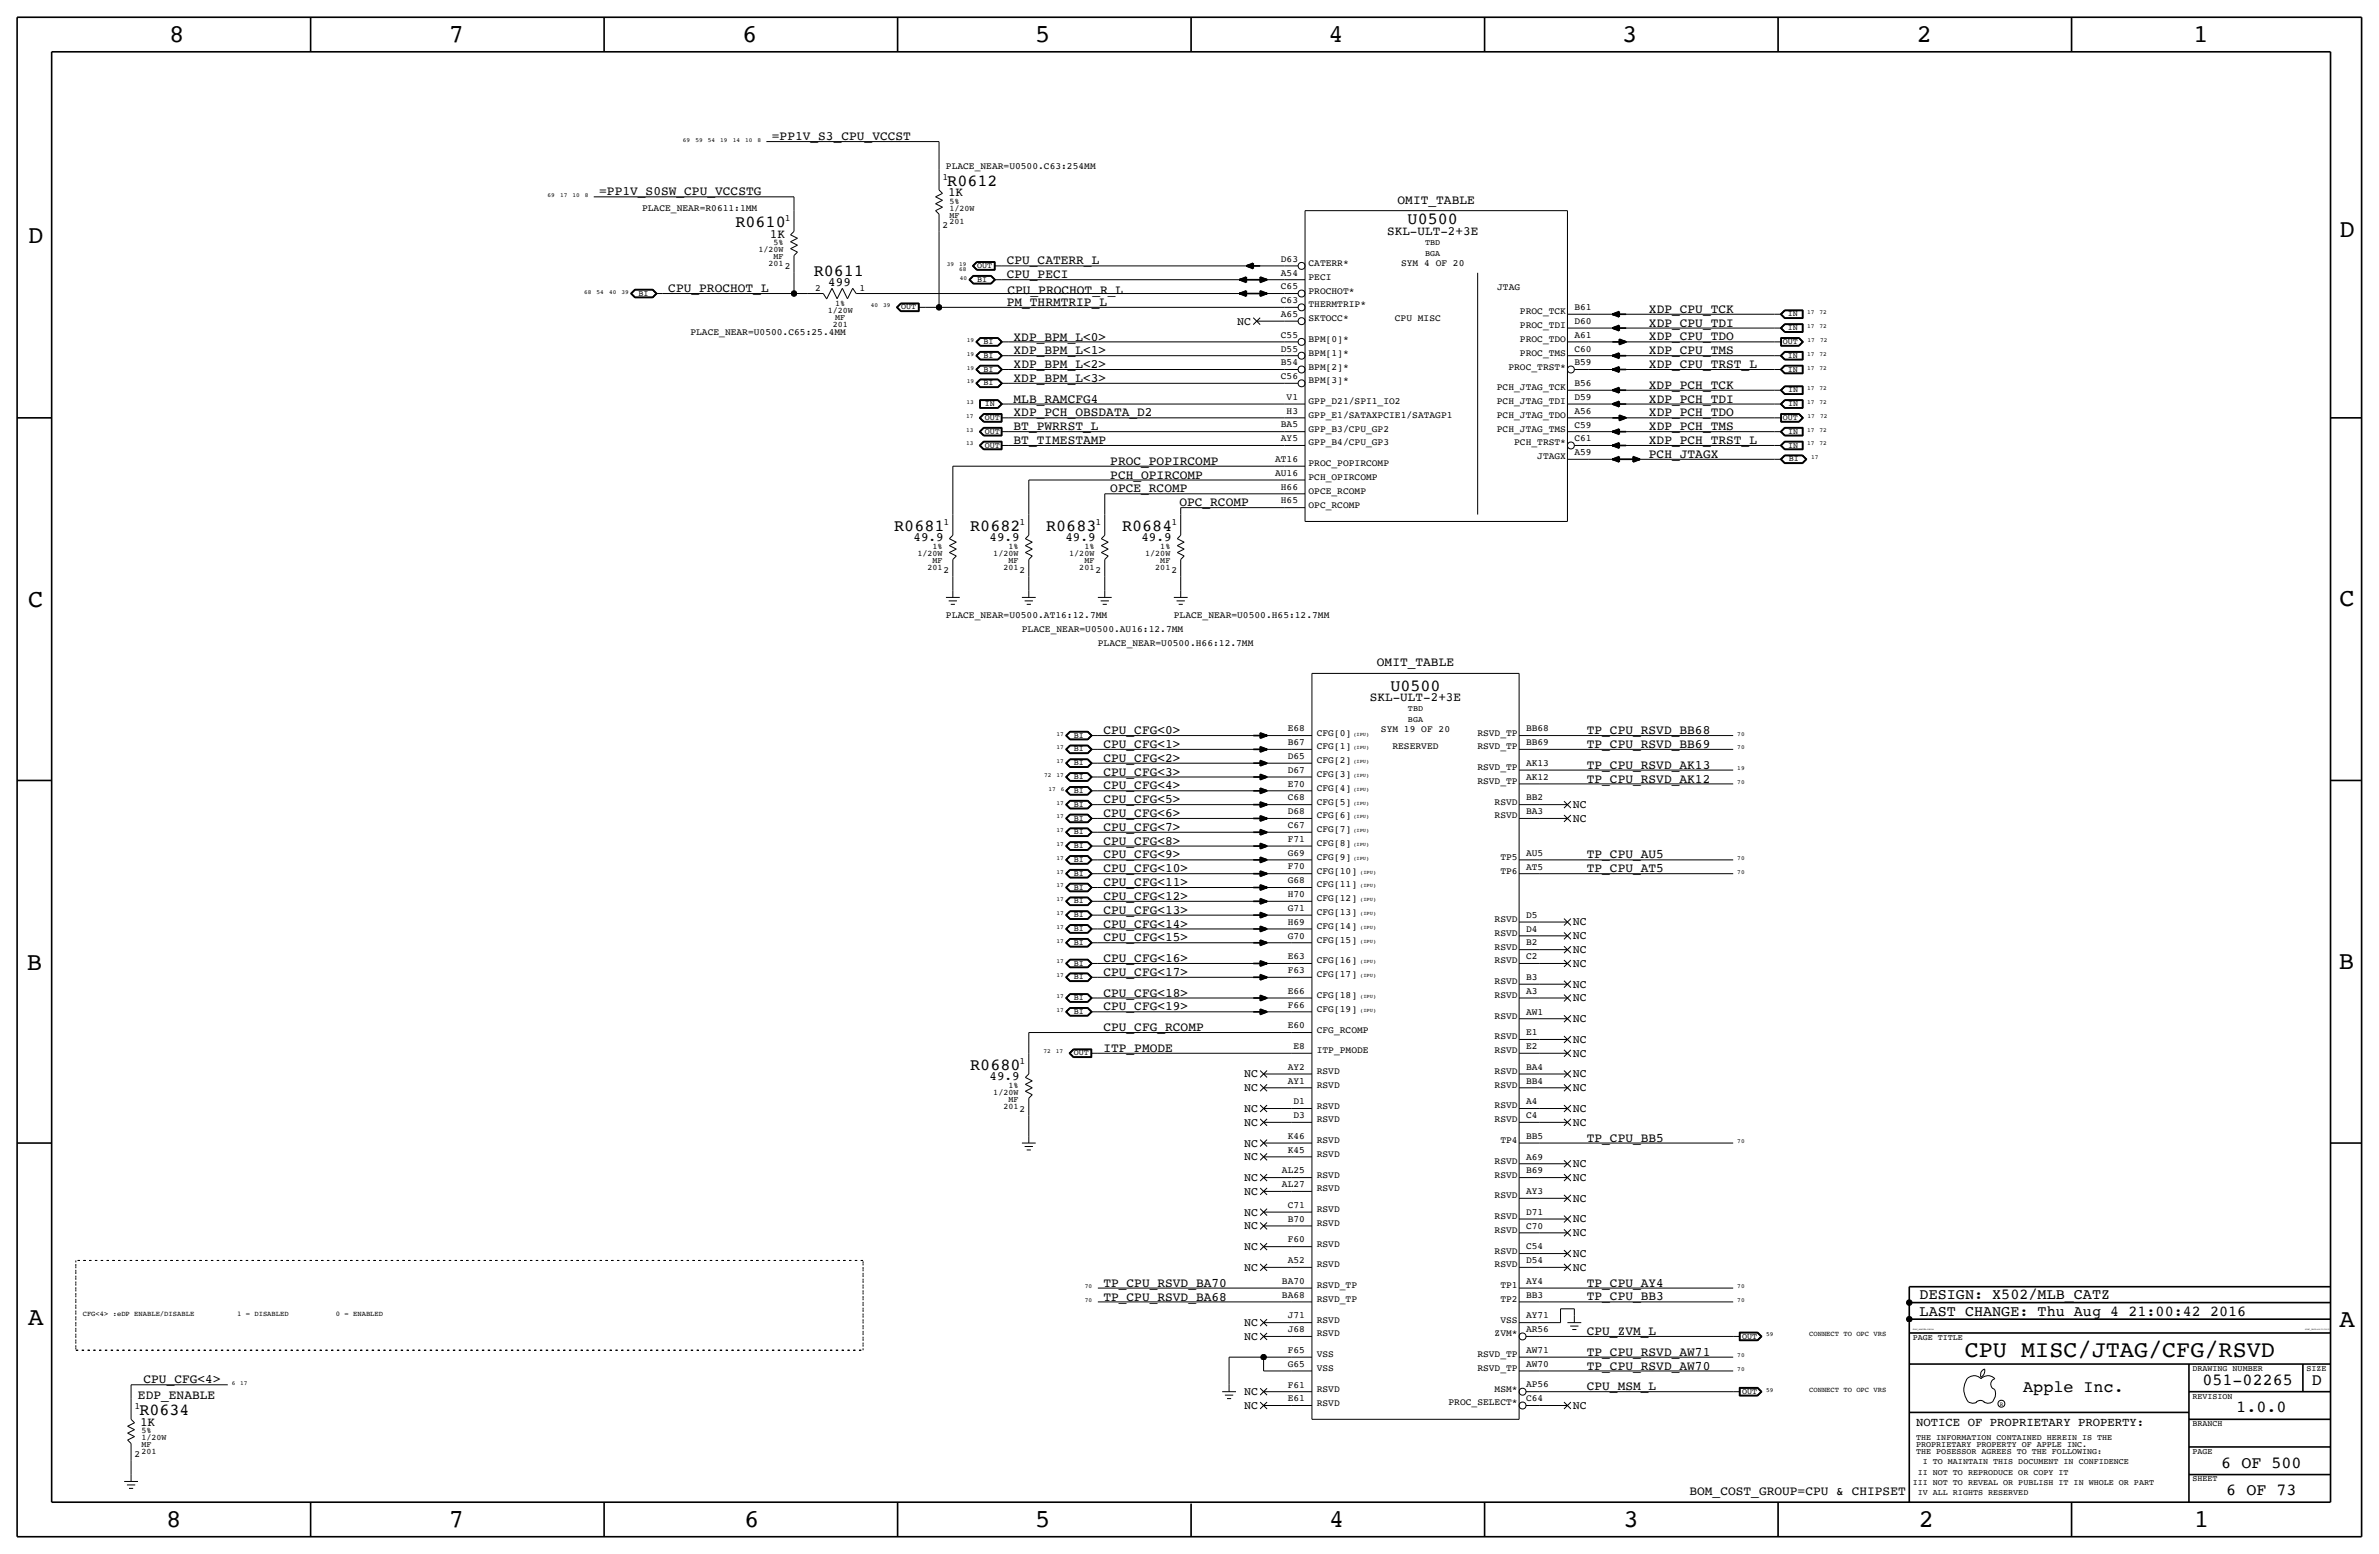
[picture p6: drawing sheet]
<svg xmlns="http://www.w3.org/2000/svg" width="875mm" height="572mm" viewBox="0 0 875 572" stroke-linecap="round" stroke-linejoin="round" font-family="sans-serif">
<defs><g id="words">
<g font-size="9.4">
<text x="62.2" y="15.5">8</text>
<text x="165.1" y="15.5">7</text>
<text x="273" y="15.5">6</text>
<text x="380.7" y="15.5">5</text>
<text x="488.7" y="15.5">4</text>
<text x="596.6" y="15.5">3</text>
<text x="705" y="15.5">2</text>
<text x="806.6" y="15.5">1</text>
<text x="10.4" y="89.4">D</text>
<text x="860.5" y="87.1">D</text>
<text x="10.4" y="223.3">C</text>
<text x="860.5" y="222.8">C</text>
<text x="9.9" y="356.6">B</text>
<text x="860.2" y="356.4">B</text>
<text x="10.4" y="487.4">A</text>
<text x="860.5" y="488.2">A</text>
<text x="61.2" y="561.6">8</text>
<text x="165.1" y="561.6">7</text>
<text x="273.8" y="561.6">6</text>
<text x="380.7" y="561.6">5</text>
<text x="488.9" y="561.6">4</text>
<text x="597.1" y="561.6">3</text>
<text x="705.8" y="561.6">2</text>
<text x="806.9" y="561.6">1</text>
</g>
<text font-size="8.6" x="722.7" y="499.1">CPU MISC/JTAG/CFG/RSVD</text>
<g font-size="6.2">
<text x="348.4" y="68.3">R0612</text>
<text x="270.5" y="83.6">R0610</text>
<text x="517.8" y="82.6">U0500</text>
<text x="299.3" y="101.6">R0611</text>
<text x="328.9" y="195.3">R0681</text>
<text x="356.9" y="195.3">R0682</text>
<text x="384.8" y="195.3">R0683</text>
<text x="412.7" y="195.3">R0684</text>
<text x="511.4" y="254">U0500</text>
<text x="356.9" y="393.4">R0680</text>
<text x="810.1" y="509.3">051-02265</text>
<text x="850.3" y="509.3">D</text>
<text x="744.2" y="511.8">Apple Inc.</text>
<text x="51.3" y="520.4">R0634</text>
<text x="822.6" y="519.4">1.0.0</text>
<text x="817" y="539.7">6 OF 500</text>
<text x="818.9" y="549.9">6 OF 73</text>
</g>
<g font-size="5.6">
<text x="706.1" y="477.8">DESIGN: X502/MLB_CATZ</text>
<text x="706.1" y="483.9">LAST CHANGE: Thu Aug 4 21:00:42 2016</text>
</g>
<g font-size="4.7">
<text x="283.9" y="51.6">=PP1V_S3_CPU_VCCST</text>
<text x="220.4" y="71.9">=PP1V_S0SW_CPU_VCCSTG</text>
<text x="348.7" y="72.1">1K</text>
<text x="514.1" y="74.9">OMIT_TABLE</text>
<text x="283.2" y="87.4">1K</text>
<text x="510.2" y="86.4">SKL-ULT-2+3E</text>
<text x="370.3" y="97.3">CPU_CATERR_L</text>
<text x="245.8" y="107.4">CPU_PROCHOT_L</text>
<text x="304.6" y="105.2">499</text>
<text x="370.3" y="102.4">CPU_PECI</text>
<text x="370.5" y="107.9">CPU_PROCHOT_R_L</text>
<text x="370.3" y="112.5">PM_THRMTRIP_L</text>
<text x="606.5" y="115">XDP_CPU_TCK</text>
<text x="372.8" y="125.2">XDP_BPM_L&lt;0&gt;</text>
<text x="606.5" y="120.1">XDP_CPU_TDI</text>
<text x="606.5" y="125.2">XDP_CPU_TDO</text>
<text x="372.8" y="130.3">XDP_BPM_L&lt;1&gt;</text>
<text x="606.5" y="130.3">XDP_CPU_TMS</text>
<text x="372.8" y="135.4">XDP_BPM_L&lt;2&gt;</text>
<text x="606.5" y="135.4">XDP_CPU_TRST_L</text>
<text x="372.8" y="140.5">XDP_BPM_L&lt;3&gt;</text>
<text x="606.5" y="143">XDP_PCH_TCK</text>
<text x="372.8" y="148.1">MLB_RAMCFG4</text>
<text x="606.5" y="148.1">XDP_PCH_TDI</text>
<text x="372.8" y="153.2">XDP_PCH_OBSDATA_D2</text>
<text x="606.5" y="153.1">XDP_PCH_TDO</text>
<text x="372.8" y="158.2">BT_PWRRST_L</text>
<text x="606.5" y="158.2">XDP_PCH_TMS</text>
<text x="372.8" y="163.3">BT_TIMESTAMP</text>
<text x="606.5" y="163.3">XDP_PCH_TRST_L</text>
<text x="408.4" y="170.9">PROC_POPIRCOMP</text>
<text x="606.5" y="168.4">PCH_JTAGX</text>
<text x="408.4" y="176">PCH_OPIRCOMP</text>
<text x="408.4" y="181.1">OPCE_RCOMP</text>
<text x="433.8" y="186.2">OPC_RCOMP</text>
<text x="336" y="199.1">49.9</text>
<text x="363.9" y="199.1">49.9</text>
<text x="391.9" y="199.1">49.9</text>
<text x="419.8" y="199.1">49.9</text>
<text x="506.4" y="245.1">OMIT_TABLE</text>
<text x="503.9" y="257.8">SKL-ULT-2+3E</text>
<text x="405.8" y="270">CPU_CFG&lt;0&gt;</text>
<text x="583.6" y="270">TP_CPU_RSVD_BB68</text>
<text x="405.8" y="275.1">CPU_CFG&lt;1&gt;</text>
<text x="583.6" y="275.1">TP_CPU_RSVD_BB69</text>
<text x="405.8" y="280.1">CPU_CFG&lt;2&gt;</text>
<text x="405.8" y="285.2">CPU_CFG&lt;3&gt;</text>
<text x="583.6" y="287.8">TP_CPU_RSVD_AK12</text>
<text x="583.6" y="282.7">TP_CPU_RSVD_AK13</text>
<text x="405.8" y="290.3">CPU_CFG&lt;4&gt;</text>
<text x="405.8" y="295.4">CPU_CFG&lt;5&gt;</text>
<text x="405.8" y="300.5">CPU_CFG&lt;6&gt;</text>
<text x="405.8" y="305.6">CPU_CFG&lt;7&gt;</text>
<text x="405.8" y="310.6">CPU_CFG&lt;8&gt;</text>
<text x="405.8" y="315.7">CPU_CFG&lt;9&gt;</text>
<text x="583.6" y="315.7">TP_CPU_AU5</text>
<text x="405.8" y="320.8">CPU_CFG&lt;10&gt;</text>
<text x="583.6" y="320.8">TP_CPU_AT5</text>
<text x="405.8" y="325.9">CPU_CFG&lt;11&gt;</text>
<text x="405.8" y="330.9">CPU_CFG&lt;12&gt;</text>
<text x="405.8" y="336">CPU_CFG&lt;13&gt;</text>
<text x="405.8" y="341.1">CPU_CFG&lt;14&gt;</text>
<text x="405.8" y="346.2">CPU_CFG&lt;15&gt;</text>
<text x="405.8" y="353.8">CPU_CFG&lt;16&gt;</text>
<text x="405.8" y="358.9">CPU_CFG&lt;17&gt;</text>
<text x="405.8" y="371.6">CPU_CFG&lt;19&gt;</text>
<text x="405.8" y="366.5">CPU_CFG&lt;18&gt;</text>
<text x="405.8" y="379.2">CPU_CFG_RCOMP</text>
<text x="405.8" y="386.8">ITP_PMODE</text>
<text x="363.9" y="397.3">49.9</text>
<text x="583.6" y="419.9">TP_CPU_BB5</text>
<text x="405.8" y="473.2">TP_CPU_RSVD_BA70</text>
<text x="583.6" y="473.2">TP_CPU_AY4</text>
<text x="405.8" y="478.3">TP_CPU_RSVD_BA68</text>
<text x="583.6" y="478.3">TP_CPU_BB3</text>
<text x="583.6" y="491">CPU_ZVM_L</text>
<text x="583.6" y="503.7">TP_CPU_RSVD_AW70</text>
<text x="583.6" y="498.6">TP_CPU_RSVD_AW71</text>
<text x="52.8" y="508.7">CPU_CFG&lt;4&gt;</text>
<text x="50.7" y="514.4">EDP_ENABLE</text>
<text x="583.6" y="511.3">CPU_MSM_L</text>
<text x="51.5" y="524.3">1K</text>
<text x="621.4" y="549.9">BOM_COST_GROUP=CPU &amp; CHIPSET</text>
</g>
<text font-size="4.5" x="704.8" y="524.5">NOTICE OF PROPRIETARY PROPERTY:</text>
<g font-size="4.3">
<text x="455.1" y="119.4">NC</text>
<text x="578.6" y="297.2">NC</text>
<text x="578.6" y="302.3">NC</text>
<text x="578.6" y="340.4">NC</text>
<text x="578.6" y="345.4">NC</text>
<text x="578.6" y="350.5">NC</text>
<text x="578.6" y="355.6">NC</text>
<text x="578.6" y="363.2">NC</text>
<text x="578.6" y="368.3">NC</text>
<text x="578.6" y="375.9">NC</text>
<text x="578.6" y="383.5">NC</text>
<text x="578.6" y="388.6">NC</text>
<text x="457.6" y="401.3">NC</text>
<text x="457.6" y="396.2">NC</text>
<text x="578.6" y="401.3">NC</text>
<text x="578.6" y="396.2">NC</text>
<text x="457.6" y="408.9">NC</text>
<text x="578.6" y="408.9">NC</text>
<text x="457.6" y="414">NC</text>
<text x="578.6" y="414">NC</text>
<text x="457.6" y="421.6">NC</text>
<text x="457.6" y="426.7">NC</text>
<text x="578.6" y="429.3">NC</text>
<text x="457.6" y="434.3">NC</text>
<text x="578.6" y="434.3">NC</text>
<text x="457.6" y="439.4">NC</text>
<text x="578.6" y="442">NC</text>
<text x="457.6" y="447">NC</text>
<text x="578.6" y="449.6">NC</text>
<text x="457.6" y="452.1">NC</text>
<text x="578.6" y="454.7">NC</text>
<text x="457.6" y="459.7">NC</text>
<text x="457.6" y="467.4">NC</text>
<text x="578.6" y="462.3">NC</text>
<text x="578.6" y="467.4">NC</text>
<text x="457.6" y="487.7">NC</text>
<text x="457.6" y="492.8">NC</text>
<text x="457.6" y="513.1">NC</text>
<text x="457.6" y="518.2">NC</text>
<text x="578.6" y="518.2">NC</text>
</g>
<g font-size="3.5">
<text x="347.9" y="62.2">PLACE_NEAR=U0500.C63:254MM</text>
<text x="346.7" y="66">1</text>
<text x="236.2" y="77.5">PLACE_NEAR=R0611:1MM</text>
<text x="288.7" y="81.3">1</text>
<text x="346.7" y="83.8">2</text>
<text x="288.7" y="99.1">2</text>
<text x="471.1" y="101.3">A54</text>
<text x="471.1" y="96.3">D63</text>
<text x="481.3" y="97.8">CATERR*</text>
<text x="515.3" y="97.8">SYM 4 OF 20</text>
<text x="299.8" y="107.2">2</text>
<text x="316.2" y="107.2">1</text>
<text x="471.1" y="106.4">C65</text>
<text x="481.3" y="102.9">PECI</text>
<text x="481.3" y="108">PROCHOT*</text>
<text x="550.7" y="106.7">JTAG</text>
<text x="471.1" y="111.5">C63</text>
<text x="481.3" y="113">THERMTRIP*</text>
<text x="471.1" y="116.6">A65</text>
<text x="481.3" y="118.1">SKTOCC*</text>
<text x="513" y="118.1">CPU MISC</text>
<text x="559.1" y="115.6">PROC_TCK</text>
<text x="579.1" y="119.1">D60</text>
<text x="579.1" y="114">B61</text>
<text x="253.9" y="123.2">PLACE_NEAR=U0500.C65:25.4MM</text>
<text x="471.1" y="124.2">C55</text>
<text x="481.3" y="125.7">BPM[0]*</text>
<text x="559.1" y="120.7">PROC_TDI</text>
<text x="559.1" y="125.7">PROC_TDO</text>
<text x="579.1" y="124.2">A61</text>
<text x="471.1" y="129.3">D55</text>
<text x="481.3" y="130.8">BPM[1]*</text>
<text x="559.1" y="130.8">PROC_TMS</text>
<text x="579.1" y="129.3">C60</text>
<text x="471.1" y="134.4">B54</text>
<text x="481.3" y="135.9">BPM[2]*</text>
<text x="554.8" y="135.9">PROC_TRST*</text>
<text x="579.1" y="134.4">B59</text>
<text x="471.1" y="139.4">C56</text>
<text x="481.3" y="141">BPM[3]*</text>
<text x="550.6" y="143.5">PCH_JTAG_TCK</text>
<text x="579.1" y="142">B56</text>
<text x="473.2" y="147.1">V1</text>
<text x="481.3" y="148.6">GPP_D21/SPI1_IO2</text>
<text x="550.6" y="148.6">PCH_JTAG_TDI</text>
<text x="579.1" y="147.1">D59</text>
<text x="473.2" y="152.1">H3</text>
<text x="481.3" y="153.7">GPP_E1/SATAXPCIE1/SATAGP1</text>
<text x="550.6" y="153.7">PCH_JTAG_TDO</text>
<text x="579.1" y="152.1">A56</text>
<text x="471.1" y="157.2">BA5</text>
<text x="481.3" y="158.8">GPP_B3/CPU_GP2</text>
<text x="550.6" y="158.8">PCH_JTAG_TMS</text>
<text x="579.1" y="157.2">C59</text>
<text x="471.1" y="162.3">AY5</text>
<text x="481.3" y="163.8">GPP_B4/CPU_GP3</text>
<text x="556.9" y="163.8">PCH_TRST*</text>
<text x="579.1" y="162.3">C61</text>
<text x="579.1" y="167.4">A59</text>
<text x="469" y="169.9">AT16</text>
<text x="481.3" y="171.5">PROC_POPIRCOMP</text>
<text x="565.4" y="168.9">JTAGX</text>
<text x="469" y="175">AU16</text>
<text x="481.3" y="176.5">PCH_OPIRCOMP</text>
<text x="471.1" y="180.1">H66</text>
<text x="471.1" y="185.2">H65</text>
<text x="481.3" y="181.6">OPCE_RCOMP</text>
<text x="481.3" y="186.7">OPC_RCOMP</text>
<text x="347.1" y="193">1</text>
<text x="375" y="193">1</text>
<text x="403" y="193">1</text>
<text x="430.9" y="193">1</text>
<text x="347.1" y="210.8">2</text>
<text x="375" y="210.8">2</text>
<text x="403" y="210.8">2</text>
<text x="430.9" y="210.8">2</text>
<text x="347.9" y="227.3">PLACE_NEAR=U0500.AT16:12.7MM</text>
<text x="431.7" y="227.3">PLACE_NEAR=U0500.H65:12.7MM</text>
<text x="375.9" y="232.4">PLACE_NEAR=U0500.AU16:12.7MM</text>
<text x="403.8" y="237.5">PLACE_NEAR=U0500.H66:12.7MM</text>
<text x="473.6" y="269">E68</text>
<text x="507.9" y="269.2">SYM 19 OF 20</text>
<text x="561.3" y="269">BB68</text>
<text x="473.6" y="274">B67</text>
<text x="484.3" y="275.6">CFG[1]</text>
<text x="484.3" y="270.5">CFG[0]</text>
<text x="512.2" y="275.6">RESERVED</text>
<text x="543.4" y="275.6">RSVD_TP</text>
<text x="543.4" y="270.5">RSVD_TP</text>
<text x="561.3" y="274.1">BB69</text>
<text x="473.6" y="279.1">D65</text>
<text x="484.3" y="280.7">CFG[2]</text>
<text x="561.3" y="281.7">AK13</text>
<text x="473.6" y="284.2">D67</text>
<text x="484.3" y="285.7">CFG[3]</text>
<text x="543.4" y="283.2">RSVD_TP</text>
<text x="561.3" y="286.8">AK12</text>
<text x="473.6" y="289.3">E70</text>
<text x="484.3" y="290.8">CFG[4]</text>
<text x="543.4" y="288.3">RSVD_TP</text>
<text x="473.6" y="299.4">D68</text>
<text x="473.6" y="294.4">C68</text>
<text x="484.3" y="295.9">CFG[5]</text>
<text x="549.8" y="295.9">RSVD</text>
<text x="561.3" y="294.4">BB2</text>
<text x="561.3" y="299.5">BA3</text>
<text x="473.6" y="304.5">C67</text>
<text x="484.3" y="301">CFG[6]</text>
<text x="549.8" y="301">RSVD</text>
<text x="473.6" y="309.6">F71</text>
<text x="484.3" y="306.1">CFG[7]</text>
<text x="484.3" y="311.1">CFG[8]</text>
<text x="473.6" y="314.7">G69</text>
<text x="484.3" y="316.2">CFG[9]</text>
<text x="551.9" y="316.2">TP5</text>
<text x="561.3" y="314.7">AU5</text>
<text x="473.6" y="319.8">F70</text>
<text x="484.3" y="321.3">CFG[10]</text>
<text x="551.9" y="321.3">TP6</text>
<text x="561.3" y="319.8">AT5</text>
<text x="473.6" y="329.9">H70</text>
<text x="473.6" y="324.8">G68</text>
<text x="484.3" y="326.4">CFG[11]</text>
<text x="473.6" y="335">G71</text>
<text x="484.3" y="331.5">CFG[12]</text>
<text x="473.6" y="340.1">H69</text>
<text x="484.3" y="341.6">CFG[14]</text>
<text x="484.3" y="336.5">CFG[13]</text>
<text x="549.8" y="339.1">RSVD</text>
<text x="561.3" y="337.6">D5</text>
<text x="473.6" y="345.2">G70</text>
<text x="484.3" y="346.7">CFG[15]</text>
<text x="549.8" y="344.2">RSVD</text>
<text x="561.3" y="342.6">D4</text>
<text x="561.3" y="347.7">B2</text>
<text x="473.6" y="352.8">E63</text>
<text x="549.8" y="349.2">RSVD</text>
<text x="561.3" y="352.8">C2</text>
<text x="473.6" y="357.9">F63</text>
<text x="484.3" y="354.3">CFG[16]</text>
<text x="484.3" y="359.4">CFG[17]</text>
<text x="549.8" y="354.3">RSVD</text>
<text x="473.6" y="365.5">E66</text>
<text x="549.8" y="361.9">RSVD</text>
<text x="561.3" y="360.4">B3</text>
<text x="561.3" y="365.5">A3</text>
<text x="473.6" y="370.6">F66</text>
<text x="484.3" y="367">CFG[18]</text>
<text x="549.8" y="367">RSVD</text>
<text x="484.3" y="372.1">CFG[19]</text>
<text x="549.8" y="374.6">RSVD</text>
<text x="561.3" y="373.1">AW1</text>
<text x="473.6" y="378.2">E60</text>
<text x="484.3" y="379.7">CFG_RCOMP</text>
<text x="549.8" y="382.3">RSVD</text>
<text x="561.3" y="380.7">E1</text>
<text x="475.8" y="385.8">E8</text>
<text x="484.3" y="387.3">ITP_PMODE</text>
<text x="549.8" y="387.3">RSVD</text>
<text x="561.3" y="385.8">E2</text>
<text x="375" y="391.2">1</text>
<text x="473.6" y="393.4">AY2</text>
<text x="484.3" y="395">RSVD</text>
<text x="549.8" y="395">RSVD</text>
<text x="561.3" y="393.4">BA4</text>
<text x="473.6" y="398.5">AY1</text>
<text x="484.3" y="400">RSVD</text>
<text x="549.8" y="400">RSVD</text>
<text x="561.3" y="398.5">BB4</text>
<text x="475.8" y="406.1">D1</text>
<text x="484.3" y="407.7">RSVD</text>
<text x="549.8" y="407.7">RSVD</text>
<text x="561.3" y="406.1">A4</text>
<text x="375" y="408.9">2</text>
<text x="475.8" y="411.2">D3</text>
<text x="484.3" y="412.8">RSVD</text>
<text x="549.8" y="412.7">RSVD</text>
<text x="561.3" y="411.2">C4</text>
<text x="473.6" y="418.8">K46</text>
<text x="561.3" y="418.8">BB5</text>
<text x="473.6" y="423.9">K45</text>
<text x="484.3" y="425.5">RSVD</text>
<text x="484.3" y="420.4">RSVD</text>
<text x="551.9" y="420.4">TP4</text>
<text x="471.5" y="431.5">AL25</text>
<text x="549.8" y="428">RSVD</text>
<text x="561.3" y="431.5">B69</text>
<text x="561.3" y="426.5">A69</text>
<text x="471.5" y="436.6">AL27</text>
<text x="484.3" y="433.1">RSVD</text>
<text x="549.8" y="433.1">RSVD</text>
<text x="484.3" y="438.2">RSVD</text>
<text x="549.8" y="440.7">RSVD</text>
<text x="561.3" y="439.2">AY3</text>
<text x="473.6" y="444.2">C71</text>
<text x="473.6" y="449.3">B70</text>
<text x="484.3" y="445.8">RSVD</text>
<text x="549.8" y="448.3">RSVD</text>
<text x="561.3" y="446.8">D71</text>
<text x="484.3" y="450.9">RSVD</text>
<text x="549.8" y="453.4">RSVD</text>
<text x="561.3" y="451.9">C70</text>
<text x="473.6" y="456.9">F60</text>
<text x="484.3" y="458.5">RSVD</text>
<text x="549.8" y="461">RSVD</text>
<text x="561.3" y="459.5">C54</text>
<text x="473.6" y="464.6">A52</text>
<text x="484.3" y="466.1">RSVD</text>
<text x="549.8" y="466.1">RSVD</text>
<text x="561.3" y="464.6">D54</text>
<text x="471.5" y="472.2">BA70</text>
<text x="484.3" y="473.7">RSVD_TP</text>
<text x="551.9" y="473.7">TP1</text>
<text x="561.3" y="472.2">AY4</text>
<text x="471.5" y="477.3">BA68</text>
<text x="484.3" y="478.8">RSVD_TP</text>
<text x="551.9" y="478.8">TP2</text>
<text x="561.3" y="477.3">BB3</text>
<text x="473.6" y="484.9">J71</text>
<text x="561.3" y="484.9">AY71</text>
<text x="473.6" y="490">J68</text>
<text x="484.3" y="491.5">RSVD</text>
<text x="484.3" y="486.4">RSVD</text>
<text x="549.8" y="491.5">ZVM*</text>
<text x="551.9" y="486.4">VSS</text>
<text x="561.3" y="490">AR56</text>
<text x="473.6" y="497.6">F65</text>
<text x="561.3" y="497.6">AW71</text>
<text x="473.6" y="502.7">G65</text>
<text x="484.3" y="499.1">VSS</text>
<text x="543.4" y="499.1">RSVD_TP</text>
<text x="561.3" y="502.7">AW70</text>
<text x="484.3" y="504.2">VSS</text>
<text x="543.4" y="504.2">RSVD_TP</text>
<text x="473.6" y="510.3">F61</text>
<text x="473.6" y="515.4">E61</text>
<text x="484.3" y="511.8">RSVD</text>
<text x="549.8" y="511.8">MSM*</text>
<text x="561.3" y="515.3">C64</text>
<text x="561.3" y="510.3">AP56</text>
<text x="49.5" y="518.2">1</text>
<text x="484.3" y="516.9">RSVD</text>
<text x="532.8" y="516.9">PROC_SELECT*</text>
<text x="49.5" y="535.9">2</text>
</g>
<g font-size="3.1">
<text x="349.2" y="77.5">1/20W</text>
<text x="349.2" y="74.9">5%</text>
<text x="349.2" y="82.6">201</text>
<text x="349.2" y="80">MF</text>
<text x="279" y="92.7">1/20W</text>
<text x="284.5" y="95.2">MF</text>
<text x="284.5" y="90.2">5%</text>
<text x="524.2" y="94">BGA</text>
<text x="524.2" y="90.2">TBD</text>
<text x="282.7" y="97.8">201</text>
<text x="359.4" y="98.6">OUT</text>
<text x="359.4" y="103.6">BI</text>
<text x="234.9" y="108.7">BI</text>
<text x="307.2" y="112.5">1%</text>
<text x="331.4" y="113.8">OUT</text>
<text x="304.4" y="115.1">1/20W</text>
<text x="307.2" y="117.6">MF</text>
<text x="657.6" y="116.3">IN</text>
<text x="306.3" y="120.1">201</text>
<text x="657.6" y="121.4">IN</text>
<text x="361.8" y="131.6">BI</text>
<text x="361.8" y="126.5">BI</text>
<text x="655.8" y="126.5">OUT</text>
<text x="657.6" y="131.6">IN</text>
<text x="361.8" y="136.7">BI</text>
<text x="657.6" y="136.7">IN</text>
<text x="361.8" y="141.7">BI</text>
<text x="362.3" y="149.4">IN</text>
<text x="657.7" y="149.4">IN</text>
<text x="657.7" y="144.3">IN</text>
<text x="362.2" y="154.4">OUT</text>
<text x="655.8" y="154.4">OUT</text>
<text x="362.2" y="159.5">OUT</text>
<text x="657.7" y="159.5">IN</text>
<text x="362.2" y="164.6">OUT</text>
<text x="657.7" y="164.6">IN</text>
<text x="657.9" y="169.7">BI</text>
<text x="343" y="201.9">1%</text>
<text x="370.9" y="201.9">1%</text>
<text x="398.8" y="201.9">1%</text>
<text x="426.8" y="201.9">1%</text>
<text x="337.4" y="204.5">1/20W</text>
<text x="341.1" y="209.6">201</text>
<text x="343" y="207">MF</text>
<text x="365.4" y="204.5">1/20W</text>
<text x="369.1" y="209.6">201</text>
<text x="370.9" y="207">MF</text>
<text x="393.3" y="204.5">1/20W</text>
<text x="397" y="209.6">201</text>
<text x="398.8" y="207">MF</text>
<text x="421.2" y="204.5">1/20W</text>
<text x="424.9" y="209.6">201</text>
<text x="426.8" y="207">MF</text>
<text x="517.9" y="261.6">TBD</text>
<text x="517.9" y="265.4">BGA</text>
<text x="394.9" y="271.3">BI</text>
<text x="394.9" y="281.4">BI</text>
<text x="394.9" y="276.4">BI</text>
<text x="394.9" y="286.5">BI</text>
<text x="394.9" y="291.6">BI</text>
<text x="394.9" y="296.7">BI</text>
<text x="394.9" y="301.8">BI</text>
<text x="394.9" y="311.9">BI</text>
<text x="394.9" y="306.8">BI</text>
<text x="394.9" y="317">BI</text>
<text x="394.9" y="322.1">BI</text>
<text x="394.9" y="327.2">BI</text>
<text x="394.9" y="332.2">BI</text>
<text x="394.9" y="337.3">BI</text>
<text x="394.9" y="342.4">BI</text>
<text x="394.9" y="347.5">BI</text>
<text x="394.9" y="355.1">BI</text>
<text x="394.9" y="360.2">BI</text>
<text x="394.9" y="367.8">BI</text>
<text x="394.9" y="372.9">BI</text>
<text x="394.9" y="388.1">OUT</text>
<text x="370.9" y="400">1%</text>
<text x="365.4" y="402.6">1/20W</text>
<text x="369.1" y="407.7">201</text>
<text x="370.9" y="405.1">MF</text>
<text x="640.8" y="492.3">OUT</text>
<text x="703.5" y="492.8">PAGE TITLE</text>
<text x="806.4" y="504.2">DRAWING NUMBER</text>
<text x="848.3" y="504.2">SIZE</text>
<text x="640.8" y="512.6">OUT</text>
<text x="806.4" y="514.3">REVISION</text>
<text x="52" y="527">5%</text>
<text x="806.4" y="524.5">BRANCH</text>
<text x="52" y="532.1">MF</text>
<text x="52" y="529.6">1/20W</text>
<text x="704.8" y="532.1">PROPRIETARY PROPERTY OF APPLE INC.</text>
<text x="704.8" y="529.6">THE INFORMATION CONTAINED HEREIN IS THE</text>
<text x="52" y="534.7">201</text>
<text x="704.8" y="534.7">THE POSESSOR AGREES TO THE FOLLOWING:</text>
<text x="707.2" y="538.5">I TO MAINTAIN THIS DOCUMENT IN CONFIDENCE</text>
<text x="806.4" y="534.7">PAGE</text>
<text x="705.4" y="542.3">II NOT TO REPRODUCE OR COPY IT</text>
<text x="806.4" y="544.8">SHEET</text>
<text x="703.5" y="546.1">III NOT TO REVEAL OR PUBLISH IT IN WHOLE OR PART</text>
<text x="705.4" y="549.9">IV ALL RIGHTS RESERVED</text>
</g>
<g font-size="2.6">
<text x="30.4" y="483.9">CFG&lt;4&gt; :eDP ENABLE/DISABLE</text>
<text x="87.3" y="483.9">1 = DISABLED</text>
<text x="123.6" y="483.9">0 = ENABLED</text>
<text x="665.4" y="491.5">CONNECT TO OPC VRS</text>
<text x="665.4" y="511.8">CONNECT TO OPC VRS</text>
</g>
<g font-size="2.3">
<text x="251.2" y="52.1">69</text>
<text x="255.8" y="52.1">59</text>
<text x="260.3" y="52.1">54</text>
<text x="264.9" y="52.1">19</text>
<text x="269.5" y="52.1">14</text>
<text x="274.1" y="52.1">10</text>
<text x="278.6" y="52.1">8</text>
<text x="201.4" y="72.4">69</text>
<text x="206" y="72.4">17</text>
<text x="210.6" y="72.4">10</text>
<text x="215.1" y="72.4">8</text>
<text x="348.2" y="97.8">39</text>
<text x="352.8" y="99.6">68</text>
<text x="352.8" y="97.8">19</text>
<text x="214.9" y="107.9">68</text>
<text x="219.5" y="107.9">54</text>
<text x="224" y="107.9">40</text>
<text x="228.6" y="107.9">39</text>
<text x="353.1" y="102.9">40</text>
<text x="320.3" y="113">40</text>
<text x="324.9" y="113">39</text>
<text x="664.7" y="115.6">17</text>
<text x="669.3" y="115.6">72</text>
<text x="355.6" y="125.7">19</text>
<text x="664.7" y="120.7">17</text>
<text x="664.9" y="125.7">17</text>
<text x="669.3" y="120.7">72</text>
<text x="669.4" y="125.7">72</text>
<text x="355.6" y="130.8">19</text>
<text x="664.7" y="130.8">17</text>
<text x="669.3" y="130.8">72</text>
<text x="355.6" y="135.9">19</text>
<text x="664.7" y="135.9">17</text>
<text x="669.3" y="135.9">72</text>
<text x="355.6" y="141">19</text>
<text x="664.7" y="143.5">17</text>
<text x="669.3" y="143.5">72</text>
<text x="355.5" y="148.6">13</text>
<text x="664.7" y="148.6">17</text>
<text x="669.3" y="148.6">72</text>
<text x="355.3" y="153.7">17</text>
<text x="664.9" y="153.7">17</text>
<text x="669.4" y="153.7">72</text>
<text x="355.3" y="158.8">13</text>
<text x="664.7" y="158.8">17</text>
<text x="669.3" y="158.8">72</text>
<text x="355.3" y="163.8">13</text>
<text x="664.7" y="163.8">17</text>
<text x="669.3" y="163.8">72</text>
<text x="666.1" y="168.9">17</text>
<text x="388.6" y="275.6">17</text>
<text x="388.6" y="270.5">17</text>
<text x="639" y="275.6">70</text>
<text x="639" y="270.5">70</text>
<text x="388.6" y="280.7">17</text>
<text x="384" y="285.7">72</text>
<text x="388.6" y="285.7">17</text>
<text x="639" y="283.2">19</text>
<text x="385.6" y="290.8">17</text>
<text x="390.2" y="290.8">6</text>
<text x="639" y="288.3">70</text>
<text x="388.6" y="295.9">17</text>
<text x="388.6" y="301">17</text>
<text x="388.6" y="311.1">17</text>
<text x="388.6" y="306.1">17</text>
<text x="388.6" y="316.2">17</text>
<text x="639" y="316.2">70</text>
<text x="388.6" y="321.3">17</text>
<text x="639" y="321.3">70</text>
<text x="388.6" y="326.4">17</text>
<text x="388.6" y="331.5">17</text>
<text x="388.6" y="341.6">17</text>
<text x="388.6" y="336.5">17</text>
<text x="388.6" y="346.7">17</text>
<text x="388.6" y="359.4">17</text>
<text x="388.6" y="354.3">17</text>
<text x="388.6" y="367">17</text>
<text x="388.6" y="372.1">17</text>
<text x="383.8" y="387.4">72</text>
<text x="388.4" y="387.4">17</text>
<text x="639" y="420.4">70</text>
<text x="399" y="473.7">70</text>
<text x="639" y="473.7">70</text>
<text x="399" y="478.8">70</text>
<text x="639" y="478.8">70</text>
<text x="649.6" y="491.5">59</text>
<text x="639" y="499.1">70</text>
<text x="85.3" y="509.3">6</text>
<text x="88.3" y="509.3">17</text>
<text x="639" y="504.2">70</text>
<text x="649.6" y="511.8">59</text>
</g>
<text font-size="2.2" x="735.5" y="516.9">R</text>
<g font-size="2">
<text x="497.8" y="275.6">(IPU)</text>
<text x="497.8" y="270.5">(IPU)</text>
<text x="497.8" y="280.7">(IPU)</text>
<text x="497.8" y="285.7">(IPU)</text>
<text x="497.8" y="290.8">(IPU)</text>
<text x="497.8" y="295.9">(IPU)</text>
<text x="497.8" y="301">(IPU)</text>
<text x="497.8" y="306.1">(IPU)</text>
<text x="497.8" y="311.1">(IPU)</text>
<text x="497.8" y="316.2">(IPU)</text>
<text x="500.3" y="321.3">(IPU)</text>
<text x="500.3" y="326.4">(IPU)</text>
<text x="500.3" y="331.5">(IPU)</text>
<text x="500.3" y="341.6">(IPU)</text>
<text x="500.3" y="336.5">(IPU)</text>
<text x="500.3" y="346.7">(IPU)</text>
<text x="500.3" y="359.4">(IPU)</text>
<text x="500.3" y="354.3">(IPU)</text>
<text x="500.3" y="367">(IPU)</text>
<text x="500.3" y="372.1">(IPU)</text>
</g>
<g font-size=".8">
<text x="703.5" y="488.9">SYNC_MASTER=PAULM</text>
<text x="847.9" y="488.9">SYNC_DATE=06/15/2015</text>
</g>
</g></defs>
<g fill="none" stroke="#000" stroke-width=".37">
<path d="M281.9 52.1h63.5zM345.4 52.1v10.1zM218.4 72.4h73.6zM292 72.4v5.1zM292 77.5v7.6zM344.1 77.5l1.3 1.2zM344.1 74.9l2.6 1.3zM344.1 72.4l2.6 1.3zM344.1 72.4l2.6-1.3zM344.1 77.5l2.6-1.3zM344.1 74.9l2.6-1.2zM345.4 69.8l1.3 1.3z"/>
<path d="M345.4 62.2v7.7zM345.4 78.7v6.4zM480 77.5h96.5zM480 77.5v114.3zM576.5 77.5v114.3zM290.8 86.4l2.5 1.2zM290.8 91.4l2.5 1.3zM290.8 88.9l2.5 1.3zM290.8 91.4l2.5-1.2zM290.8 88.9l2.5-1.3zM292 85.1l-1.2 1.3zM292 94v6.3z"/>
<path d="M293.3 92.7l-1.3 1.3zM345.4 85.1v27.9zM357.6 97.8l1.6 1.6zM357.6 97.8l1.6-1.6zM357.8 97.8l1.5 1.5zM357.8 97.8l1.5-1.5zM357.9 97.8l1.4-1.4zM357.9 97.8l1.4 1.4zM358.1 97.8l1.3 1.3zM358.1 97.8l1.3-1.3zM359.2 96.2h6.8zM359.2 99.4h6.8z"/>
<path d="M359.3 99.3h6.6zM359.3 96.3h6.6zM359.3 96.4h6.5zM359.3 99.2h6.5zM359.4 96.5h6.3zM359.4 99.1h6.3zM365.7 97.8h2.5zM365.7 96.5v2.6zM365.8 96.4v2.8zM365.9 96.3v3zM366 96.2v3.2zM368.2 97.8h104.2z"/>
<path d="M472.4 97.8h5.1zM231.9 107.9l1.6 1.6zM231.9 108l1.6-1.6zM232.1 108l1.4 1.4zM232.2 108l1.4-1.4zM232.2 108l1.4 1.3zM232.4 107.9l1.2 1.3zM232.4 108l1.2-1.3zM233.5 109.5h6.6zM233.5 106.4h6.6zM233.5 106.5l-1.4 1.5zM233.5 106.5h6.6z"/>
<path d="M233.5 109.4h6.6zM233.6 109.3h6.4zM233.6 106.6h6.4zM233.6 109.2h6.4zM233.6 106.7h6.4zM240 109.2l1.2-1.3zM240 106.7l1.2 1.3zM240 109.3l1.4-1.3zM240 106.6l1.4 1.4zM240.1 106.5l1.5 1.5zM240.1 109.4l1.5-1.4zM240.1 106.4l1.6 1.6z"/>
<path d="M240.1 109.5l1.6-1.6zM241.2 108h2.6zM243.8 108h48.2zM292 108h5.1zM292 100.3v7.7zM297.1 108h5.7zM302.8 108l1.3 2zM306 106l-1.9 3.9zM306 106l1.9 3.9zM309.8 106l-1.9 3.9zM309.8 106l1.9 3.9zM313.6 106l1.3 2z"/>
<path d="M313.6 106l-1.9 3.9zM314.9 108h5.1zM320 108h152.4zM329.7 113l1.6 1.6zM329.7 113l1.6-1.5zM329.8 113l1.5-1.4zM329.8 113l1.5 1.5zM330 113l1.4-1.3zM330 113l1.4 1.4zM330.1 113l1.3 1.3zM331.3 111.5h6.8zM331.3 114.6h6.8z"/>
<path d="M331.3 114.5h6.7zM331.3 111.6h6.7zM331.4 111.7h6.5zM331.4 114.4h6.5zM331.4 111.8h6.4zM331.4 114.3h6.4zM331.4 111.8l-1.3 1.2zM337.8 111.8v2.5zM337.8 113h2.5zM337.9 111.7v2.7zM338 111.6v2.9zM338.1 111.5v3.1z"/>
<path d="M340.3 113h5.1zM345.4 113h127zM356.4 102.9l1.5 1.5zM356.4 102.9l1.5-1.6zM356.5 102.9l1.5-1.5zM356.5 102.9l1.5 1.4zM356.7 102.9l1.3-1.4zM356.7 102.9l1.3 1.3zM356.8 102.9l1.3-1.3zM356.8 102.9l1.3 1.2zM357.9 104.4h6.7zM357.9 101.3h6.7z"/>
<path d="M358 101.4h6.5zM358 104.3h6.5zM358 101.5h6.5zM358 104.2h6.5zM358.1 101.6h6.3zM358.1 104.1h6.3zM364.4 101.6l1.3 1.3zM364.4 104.1l1.3-1.2zM364.5 104.2l1.4-1.3zM364.5 101.5l1.4 1.4zM364.5 104.3l1.5-1.4zM364.5 101.4l1.5 1.5z"/>
<path d="M364.6 101.3l1.6 1.6zM364.6 104.4l1.6-1.5zM365.7 102.9h2.5zM368.2 102.9h104.2zM461 119.4l2.5-2.6zM461 116.8l2.5 2.6zM462.2 118.1h10.2zM472.4 102.9h7.6zM472.4 113h5.1zM472.4 118.1h5.1zM472.4 108h5.1zM543.5 100.3v88.9z"/>
<path d="M576.5 115.6h7.6zM584.1 115.6h68.6zM652.7 115.6h2.6zM654.8 115.6l1.6 1.5zM654.8 115.6l1.6-1.6zM655 115.6l1.4-1.5zM655 115.6l1.4 1.4zM655.1 115.6l1.4 1.3zM655.1 115.6l1.4-1.4zM655.3 115.6l1.2 1.2zM655.3 115.6l1.2-1.3zM656.4 114h6.8z"/>
<path d="M656.4 119.1h6.8zM656.4 119.1l-1.6 1.6zM656.4 117.1h6.8zM656.4 117h6.7zM656.4 114.1h6.7zM656.4 119.2h6.7zM656.5 114.2h6.5zM656.5 119.3h6.5zM656.5 116.9h6.5zM656.5 114.3h6.4zM656.5 116.8h6.4zM656.5 119.4h6.4z"/>
<path d="M662.9 114.3v2.5zM662.9 119.4v2.5zM663 114.2v2.7zM663 119.3v2.7zM663.1 114.1v2.9zM663.1 119.2v2.9zM663.2 114v3.1zM663.2 119.1v3.1zM358.9 135.9l1.6 1.6zM358.9 130.8l1.6 1.6zM358.9 125.7l1.6 1.6zM358.9 135.9l1.6-1.6z"/>
<path d="M358.9 130.8l1.6-1.6zM358.9 125.7l1.6-1.5zM359.1 135.9l1.4-1.5zM359.1 130.8l1.4-1.5zM359.1 125.7l1.4-1.4zM359.1 135.9l1.4 1.5zM359.1 130.8l1.4 1.5zM359.1 125.7l1.4 1.5zM359.2 135.9l1.4-1.4zM359.2 130.8l1.4-1.4zM359.2 125.7l1.4-1.3zM359.2 135.9l1.4 1.4z"/>
<path d="M359.2 130.8l1.4 1.4zM359.2 125.7l1.4 1.4zM359.4 135.9l1.2 1.3zM359.4 130.8l1.2 1.3zM359.4 125.7l1.2 1.3zM359.4 125.7l1.2-1.2zM360.5 139.4h6.6zM360.5 134.3h6.6zM360.5 129.2h6.6zM360.5 124.2h6.6zM360.5 137.5h6.6zM360.5 132.4h6.6z"/>
<path d="M360.5 127.3h6.6zM360.5 137.4h6.6zM360.5 132.3h6.6zM360.5 127.2h6.6zM360.5 139.5h6.6zM360.5 134.4h6.6zM360.5 129.3h6.6zM360.5 124.3h6.6zM360.6 139.6h6.4zM360.6 134.5h6.4zM360.6 129.4h6.4zM360.6 124.4h6.4z"/>
<path d="M360.6 137.3h6.4zM360.6 132.2h6.4zM360.6 127.1h6.4zM360.6 137.2h6.4zM360.6 132.1h6.4zM360.6 127h6.4zM360.6 139.7h6.4zM360.6 134.6h6.4zM360.6 129.5h6.4zM360.6 124.5h6.4zM360.6 134.6l-1.2 1.3zM360.6 129.5l-1.2 1.3z"/>
<path d="M367 139.7l1.2 1.3zM367 134.6l1.2 1.3zM367 129.5l1.2 1.3zM367 124.5l1.2 1.2zM367 132.1l1.2-1.3zM367 139.6l1.4 1.4zM367 134.5l1.4 1.4zM367 129.4l1.4 1.4zM367 124.4l1.4 1.3zM367 137.3l1.4-1.4zM367 132.2l1.4-1.4zM367 127.1l1.4-1.4z"/>
<path d="M367.1 137.4l1.5-1.5zM367.1 132.3l1.5-1.5zM367.1 127.2l1.5-1.5zM367.1 139.5l1.5 1.5zM367.1 134.4l1.5 1.5zM367.1 129.3l1.5 1.5zM367.1 124.3l1.5 1.4zM367.1 139.4l1.6 1.6zM367.1 134.3l1.6 1.6zM367.1 129.2l1.6 1.6zM367.1 124.2l1.6 1.5zM367.1 137.5l1.6-1.6z"/>
<path d="M367.1 132.4l1.6-1.6zM367.1 127.3l1.6-1.6zM368.2 135.9l-1.2 1.3zM368.2 125.7l-1.2 1.3zM368.2 135.9h2.6zM368.2 130.8h2.6zM368.2 125.7h2.6zM370.8 135.9h101.6zM370.8 130.8h101.6zM370.8 125.7h101.6zM472.4 125.7h5.1zM472.4 130.8h5.1z"/>
<path d="M472.4 135.9h5.1zM576.5 125.7h7.6zM576.5 130.8h7.6zM576.5 120.7h7.6zM579.1 135.9h5zM584.1 135.9h68.6zM584.1 125.7h68.6zM584.1 120.7h68.6zM584.1 130.8h68.6zM652.7 130.8h2.6zM652.7 135.9h2.6zM652.7 120.7h2.6z"/>
<path d="M652.7 125.7h2.6zM654.8 130.8l1.6 1.6zM654.8 135.9l1.6 1.6zM654.8 120.6l1.6 1.6zM654.8 130.8l1.6-1.6zM655 130.8l1.4-1.5zM655 135.9l1.4-1.5zM655 120.7l1.4-1.5zM655 127.3h6.8zM655 124.2v3.1zM655 124.2h6.8zM655 130.8l1.4 1.5z"/>
<path d="M655 135.9l1.4 1.5zM655 120.7l1.4 1.4zM655.1 124.3v2.9zM655.1 127.2h6.6zM655.1 124.3h6.6zM655.1 130.8l1.4 1.4zM655.1 135.9l1.4 1.4zM655.1 120.7l1.4 1.3zM655.1 135.9l1.4-1.4zM655.1 120.7l1.4-1.4zM655.2 124.4v2.7zM655.2 127.1h6.5z"/>
<path d="M655.2 124.4h6.5zM655.3 130.8l1.2 1.3zM655.3 135.9l1.2 1.3zM655.3 120.6l1.2 1.3zM655.3 130.8l1.2-1.3zM655.3 135.9l1.2-1.3zM655.3 120.7l1.2-1.3zM655.3 124.5h6.3zM655.3 124.5v2.5zM655.3 127h6.3zM656.4 129.2h6.8zM656.4 134.3h6.8z"/>
<path d="M656.4 134.3l-1.6 1.6zM656.4 132.4h6.8zM656.4 137.5h6.8zM656.4 122.2h6.8zM656.4 132.3h6.7zM656.4 137.4h6.7zM656.4 122.1h6.7zM656.4 129.3h6.7zM656.4 134.4h6.7zM656.5 129.4h6.5zM656.5 134.5h6.5zM656.5 132.2h6.5z"/>
<path d="M656.5 137.3h6.5zM656.5 122h6.5zM656.5 129.4l-1.4 1.4zM656.5 129.5h6.4zM656.5 132.1h6.4zM656.5 134.6h6.4zM656.5 137.2h6.4zM656.5 121.9h6.4zM661.6 124.5l1.3 1.2zM661.6 127l1.3-1.3zM661.7 124.4l1.3 1.3zM661.7 127.2l1.5-1.5z"/>
<path d="M661.7 124.3l1.5 1.4zM661.8 124.2l1.5 1.5zM661.8 127.3l1.5-1.6zM662.9 129.5v2.6zM662.9 134.6v2.6zM663 129.4v2.8zM663 134.5v2.8zM663 125.7l-1.3 1.4zM663.1 129.3v3zM663.1 134.4v3zM663.2 129.2v3.2zM663.2 134.3v3.2z"/>
<path d="M358.9 141l1.6 1.5zM358.9 141l1.6-1.6zM359.1 141l1.4-1.5zM359.1 141l1.4 1.4zM359.2 141l1.4-1.4zM359.2 141l1.4 1.3zM359.4 141l1.2 1.2zM359.4 141l1.2-1.3zM360.2 158.7l1.5 1.6zM360.2 153.7l1.5 1.5zM360.2 158.8l1.5-1.6zM360.2 153.7l1.5-1.6z"/>
<path d="M360.3 147h6.8zM360.3 158.8l1.5 1.4zM360.3 153.7l1.5 1.4zM360.3 147v3.2zM360.3 150.2h6.8zM360.3 158.8l1.5-1.5zM360.3 153.7l1.5-1.5zM360.4 147.1h6.7zM360.4 147.1v3zM360.4 150.1h6.7zM360.5 158.8l1.3-1.4zM360.5 153.7l1.3-1.4z"/>
<path d="M360.5 142.5h6.6zM360.5 158.8l1.3 1.3zM360.5 153.7l1.3 1.3zM360.5 142.4h6.6zM360.5 147.2v2.8zM360.5 150h6.5zM360.5 147.2h6.5zM360.6 142.3h6.4zM360.6 158.7l1.3 1.3zM360.6 153.7l1.3 1.2zM360.6 147.3h6.4zM360.6 142.2h6.4z"/>
<path d="M360.6 147.3v2.6zM360.6 149.9h6.4zM360.6 158.8l1.3-1.3zM361.7 157.2h6.9zM361.7 152.1h6.9zM361.7 155.2h6.9zM361.8 157.3h6.7zM361.8 152.2h6.7zM361.8 155.1h6.7zM361.8 157.4h6.6zM361.8 152.3h6.6zM361.8 155h6.6z"/>
<path d="M361.9 157.5h6.3zM361.9 152.4h6.3zM361.9 154.9h6.3zM361.9 152.4l-1.3 1.3zM367 147.3l1.2 1.3zM367 149.9l1.2-1.3zM367 147.2l1.4 1.4zM367 150l1.4-1.4zM367 142.3l1.4-1.3zM367.1 150.1l1.5-1.5zM367.1 142.4l1.5-1.4zM367.1 147.1l1.5 1.5z"/>
<path d="M367.1 147l1.6 1.6zM367.1 150.2l1.6-1.6zM367.1 142.5l1.6-1.5zM368.2 157.5v2.5zM368.2 152.4v2.5zM368.2 141l-1.2 1.2zM368.2 148.6h2.6zM368.2 158.8h2.6zM368.2 153.7h2.6zM368.2 141h2.6zM368.4 157.4v2.7zM368.4 152.3v2.7z"/>
<path d="M368.5 157.3v2.9zM368.5 152.2v2.9zM368.6 157.2v3.1zM368.6 152.1v3.1zM370.8 158.8h101.6zM370.8 141h101.6zM370.8 153.7h101.6zM370.8 148.6h101.6zM472.4 141h5.1zM472.4 148.6h7.6zM472.4 158.8h7.6zM472.4 153.7h7.6z"/>
<path d="M576.5 148.6h7.6zM576.5 153.7h7.6zM576.5 158.8h7.6zM576.5 143.5h7.6zM584.1 158.8h68.6zM584.1 153.7h68.6zM584.1 148.6h68.6zM584.1 143.5h68.6zM652.7 158.8h2.6zM652.7 153.7h2.6zM652.7 148.6h2.6zM652.7 143.5h2.6z"/>
<path d="M654.8 158.7l1.6 1.6zM654.8 148.6l1.6 1.6zM654.8 143.5l1.6 1.6zM654.8 158.8l1.6-1.6zM654.8 143.5l1.6-1.6zM655 158.8l1.4-1.5zM655 155.2h6.8zM655 152.1v3.1zM655 148.6l1.4-1.5zM655 143.5l1.4-1.5zM655 152.1h6.8zM655 158.8l1.4 1.4z"/>
<path d="M655 148.6l1.4 1.5zM655 143.5l1.4 1.5zM655.1 152.2v2.9zM655.1 155.1h6.6zM655.1 152.2h6.6zM655.1 158.8l1.4 1.3zM655.1 148.6l1.4 1.4zM655.1 143.5l1.4 1.4zM655.1 148.6l1.4-1.4zM655.2 152.3v2.7zM655.2 155h6.5zM655.2 152.3h6.5z"/>
<path d="M655.3 158.7l1.2 1.3zM655.3 148.6l1.2 1.3zM655.3 143.5l1.2 1.3zM655.3 158.8l1.2-1.3zM655.3 152.4h6.3zM655.3 152.4v2.5zM655.3 154.9h6.3zM655.3 148.6l1.2-1.3zM655.3 143.5l1.2-1.3zM656.4 157.2h6.8zM656.4 147h6.8zM656.4 141.9h6.8z"/>
<path d="M656.4 147l-1.6 1.6zM656.4 150.2h6.8zM656.4 145.1h6.8zM656.4 150.1h6.7zM656.4 145h6.7zM656.4 157.3h6.7zM656.4 147.1h6.7zM656.4 142h6.7zM656.5 157.4h6.5zM656.5 147.2h6.5zM656.5 142.1h6.5zM656.5 150h6.5z"/>
<path d="M656.5 144.9h6.5zM656.5 157.4l-1.4 1.4zM656.5 142.1l-1.4 1.4zM656.5 157.5h6.4zM656.5 147.3h6.4zM656.5 149.9h6.4zM656.5 142.2h6.4zM656.5 144.8h6.4zM661.6 152.4l1.3 1.3zM661.6 154.9l1.3-1.2zM661.7 152.3l1.3 1.4zM661.7 155.1l1.5-1.4z"/>
<path d="M661.7 152.2l1.5 1.5zM661.8 152.1l1.5 1.6zM661.8 155.2l1.5-1.5zM662.9 157.5v2.5zM662.9 147.3v2.6zM662.9 142.2v2.6zM663 157.4v2.7zM663 147.2v2.8zM663 142.1v2.8zM663 153.7l-1.3 1.3zM663.1 157.3v2.9zM663.1 147.1v3z"/>
<path d="M663.1 142v3zM663.2 157.2v3.1zM663.2 147v3.2zM663.2 141.9v3.2zM350.5 171.5h121.9zM350.5 171.5v17.7zM360.2 163.8l1.5 1.6zM360.2 163.8l1.5-1.5zM360.3 163.8l1.5 1.5zM360.3 163.8l1.5-1.4zM360.5 163.8l1.3-1.3zM360.5 163.8l1.3 1.4z"/>
<path d="M360.6 163.8l1.3 1.3zM360.6 163.8l1.3-1.2zM361.7 162.3h6.9zM361.7 165.4h6.9zM361.7 160.3h6.9zM361.8 162.4h6.7zM361.8 165.3h6.7zM361.8 160.2h6.7zM361.8 162.5h6.6zM361.8 165.2h6.6zM361.8 160.1h6.6zM361.9 162.6h6.3z"/>
<path d="M361.9 165.1h6.3zM361.9 160h6.3zM368.2 162.6v2.5zM368.2 163.8h2.6zM368.4 162.5v2.7zM368.5 162.4v2.9zM368.6 162.3v3.1zM370.8 163.8h101.6zM378.4 176.5h94zM378.4 176.5v12.7zM472.4 163.8h7.6zM472.4 171.5h7.6z"/>
<path d="M472.4 176.5h7.6zM576.5 168.9h7.6zM579.1 163.8h5zM584.1 168.9h68.6zM584.1 163.8h68.6zM652.7 163.8h2.6zM652.7 168.9h2.6zM654.8 163.8l1.6 1.6zM654.8 168.9l1.6 1.6zM654.8 163.8l1.6-1.5zM655 163.8l1.4-1.4zM655 168.9l1.4-1.5z"/>
<path d="M655 163.8l1.4 1.5zM655 168.9l1.4 1.5zM655.1 163.8l1.4 1.4zM655.1 168.9l1.4 1.4zM655.1 163.8l1.4-1.3zM655.1 168.9l1.4-1.4zM655.3 163.8l1.2 1.3zM655.3 168.9l1.2 1.3zM655.3 163.8l1.2-1.2zM655.3 168.9l1.2-1.3zM656.4 162.3h6.8zM656.4 167.3h6.6z"/>
<path d="M656.4 167.3l-1.6 1.6zM656.4 170.5h6.6zM656.4 160.3h6.8zM656.4 165.4h6.8zM656.4 160.2h6.7zM656.4 165.3h6.7zM656.4 170.4h6.6zM656.4 162.4h6.7zM656.4 167.4h6.6zM656.5 170.3h6.4zM656.5 162.5h6.5zM656.5 167.5h6.4z"/>
<path d="M656.5 160.1h6.5zM656.5 165.2h6.5zM656.5 160h6.4zM656.5 162.6h6.4zM656.5 165.1h6.4zM656.5 170.2h6.4zM656.5 167.6h6.4zM662.9 167.6l1.3 1.3zM662.9 162.6v2.5zM662.9 170.2l1.3-1.3zM662.9 170.3l1.4-1.4zM662.9 167.5l1.4 1.4z"/>
<path d="M663 162.5v2.7zM663 170.4l1.5-1.5zM663 167.4l1.5 1.5zM663 167.3l1.6 1.6zM663.1 162.4v2.9zM663.2 162.3v3.1zM664.6 168.9l-1.6 1.6zM349.2 198.1l2.5 1.3zM350.5 189.2v7.7zM350.5 196.8l-1.3 1.3zM377.1 198.1l1.3-1.3zM377.1 198.1l2.6 1.3z"/>
<path d="M378.4 189.2v7.7zM405.1 198.1l1.2-1.3zM405.1 198.1l2.5 1.3zM406.3 181.6h66.1zM406.3 181.6v7.6zM406.3 189.2v7.7zM433 198.1l1.3-1.3zM433 198.1l2.6 1.3zM434.3 186.7h38.1zM434.3 186.7v2.5zM434.3 189.2v7.7zM472.4 181.6h7.6z"/>
<path d="M472.4 186.7h7.6zM480 191.8h96.5zM347.9 219.7h5.1zM349.2 203.2l2.5 1.3zM349.2 200.7l2.5 1.2zM349.2 203.2l2.5-1.3zM349.2 200.7l2.5-1.3zM350.5 212.1v5.1zM350.5 217.2v2.5zM350.5 205.7v6.4zM351.7 204.5l-1.2 1.2zM375.9 219.7h5z"/>
<path d="M377.1 203.2l2.6-1.3zM377.1 200.7l2.6-1.3zM377.1 203.2l2.6 1.3zM377.1 200.7l2.6 1.2zM378.4 212.1v5.1zM378.4 217.2v2.5zM378.4 205.7v6.4zM379.7 204.5l-1.3 1.2zM403.8 219.7h5.1zM405.1 203.2l2.5 1.3zM405.1 200.7l2.5 1.2zM405.1 203.2l2.5-1.3z"/>
<path d="M405.1 200.7l2.5-1.3zM406.3 212.1v5.1zM406.3 205.7v6.4zM406.3 217.2v2.5zM407.6 204.5l-1.3 1.2zM431.7 219.7h5.1zM433 203.2l2.6-1.3zM433 200.7l2.6-1.3zM433 203.2l2.6 1.3zM433 200.7l2.6 1.2zM434.3 212.1v5.1zM434.3 205.7v6.4z"/>
<path d="M434.3 217.2v2.5zM435.6 204.5l-1.3 1.2zM348.9 221h3.1zM349.7 222.3h1.5zM376.9 221h3zM377.6 222.3h1.6zM404.8 221h3.1zM405.6 222.3h1.5zM432.8 221h3zM433.5 222.3h1.6zM482.5 247.7h76.2zM482.5 247.7v274.3z"/>
<path d="M558.7 247.7v274.3zM391.9 275.6l1.6 1.6zM391.9 270.5l1.6 1.6zM391.9 275.6l1.6-1.6zM391.9 270.5l1.6-1.6zM392.1 275.6l1.4-1.5zM392.1 270.5l1.4-1.5zM392.1 275.6l1.4 1.5zM392.1 270.5l1.4 1.5zM392.2 275.6l1.4-1.4zM392.2 270.5l1.4-1.4zM392.2 275.6l1.4 1.4z"/>
<path d="M392.2 270.5l1.4 1.4zM392.4 275.6l1.2 1.3zM392.4 270.5l1.2 1.3zM392.4 275.6l1.2-1.3zM392.4 270.5l1.2-1.3zM393.5 277.2h6.7zM393.5 272.1h6.7zM393.5 279.1h6.7zM393.5 274h6.7zM393.5 268.9h6.7zM393.5 277.1h6.6zM393.5 272h6.6z"/>
<path d="M393.5 279.2h6.6zM393.5 274.1h6.6zM393.5 269h6.6zM393.6 279.3h6.4zM393.6 274.2h6.4zM393.6 269.1h6.4zM393.6 277h6.5zM393.6 271.9h6.5zM393.6 279.4h6.4zM393.6 276.9h6.4zM393.6 274.3h6.4zM393.6 271.8h6.4z"/>
<path d="M393.6 269.2h6.4zM400 276.9l1.3-1.3zM400 271.8l1.3-1.3zM400 279.4l1.3 1.3zM400 274.3l1.3 1.3zM400 269.2l1.3 1.3zM400 277l1.4-1.4zM400 271.9l1.4-1.4zM400.1 279.3l1.3 1.4zM400.1 274.2l1.3 1.4zM400.1 269.1l1.3 1.4zM400.1 279.2l1.5 1.5z"/>
<path d="M400.1 274.1l1.5 1.5zM400.1 269l1.5 1.5zM400.1 277.1l1.5-1.5zM400.1 272l1.5-1.5zM400.2 279.1l1.5 1.6zM400.2 274l1.5 1.6zM400.2 268.9l1.5 1.6zM400.2 277.2l1.5-1.6zM400.2 272.1l1.5-1.6zM401.3 275.6h2.5zM401.3 270.5h2.5zM403.8 275.6h71.1z"/>
<path d="M403.8 270.5h71.1zM474.9 275.6h7.6zM474.9 270.5h7.6zM558.7 275.6h7.7zM558.7 270.5h7.7zM566.4 270.5h71.1zM566.4 275.6h71.1zM391.9 290.8l1.6 1.6zM391.9 295.9l1.6 1.6zM391.9 280.7l1.6 1.5zM391.9 285.7l1.6 1.6zM391.9 290.8l1.6-1.5z"/>
<path d="M391.9 295.9l1.6-1.6zM391.9 280.7l1.6-1.6zM391.9 285.8l1.6-1.6zM392.1 290.8l1.4-1.4zM392.1 295.9l1.4-1.5zM392.1 280.7l1.4-1.5zM392.1 285.8l1.4-1.5zM392.1 290.8l1.4 1.5zM392.1 295.9l1.4 1.5zM392.1 280.7l1.4 1.4zM392.1 285.8l1.4 1.4zM392.2 290.8l1.4-1.3z"/>
<path d="M392.2 295.9l1.4-1.4zM392.2 280.7l1.4-1.4zM392.2 285.8l1.4-1.4zM392.2 290.8l1.4 1.4zM392.2 295.9l1.4 1.4zM392.2 280.7l1.4 1.3zM392.2 285.8l1.4 1.3zM392.4 290.8l1.2 1.3zM392.4 295.9l1.2 1.3zM392.4 280.7l1.2 1.2zM392.4 285.7l1.2 1.3zM392.4 290.8l1.2-1.2z"/>
<path d="M392.4 295.9l1.2-1.3zM392.4 280.7l1.2-1.3zM392.4 285.8l1.2-1.3zM393.5 292.4h6.7zM393.5 297.5h6.7zM393.5 282.2h6.7zM393.5 287.3h6.7zM393.5 299.4h6.7zM393.5 289.3h6.7zM393.5 294.3h6.7zM393.5 284.2h6.7zM393.5 292.3h6.6z"/>
<path d="M393.5 297.4h6.6zM393.5 282.1h6.6zM393.5 287.2h6.6zM393.5 299.5h6.6zM393.5 289.4h6.6zM393.5 294.4h6.6zM393.5 284.3h6.6zM393.6 299.6h6.4zM393.6 289.5h6.4zM393.6 294.5h6.4zM393.6 284.4h6.4zM393.6 292.2h6.5z"/>
<path d="M393.6 297.3h6.5zM393.6 282h6.5zM393.6 287.1h6.5zM393.6 299.7h6.4zM393.6 292.1h6.4zM393.6 289.6h6.4zM393.6 297.2h6.4zM393.6 294.6h6.4zM393.6 281.9h6.4zM393.6 287h6.4zM393.6 284.5h6.4zM400 292.1l1.3-1.3z"/>
<path d="M400 297.2l1.3-1.3zM400 281.9l1.3-1.2zM400 287l1.3-1.3zM400 299.7l1.3 1.3zM400 289.6l1.3 1.2zM400 294.6l1.3 1.3zM400 284.5l1.3 1.3zM400 292.2l1.4-1.4zM400 297.3l1.4-1.4zM400 282l1.4-1.3zM400 287.1l1.4-1.3zM400.1 299.6l1.3 1.4z"/>
<path d="M400.1 289.5l1.3 1.3zM400.1 294.5l1.3 1.4zM400.1 284.4l1.3 1.4zM400.1 299.5l1.5 1.5zM400.1 289.4l1.5 1.4zM400.1 294.4l1.5 1.5zM400.1 284.3l1.5 1.5zM400.1 292.3l1.5-1.5zM400.1 297.4l1.5-1.5zM400.1 282.1l1.5-1.4zM400.1 287.2l1.5-1.4zM400.2 299.4l1.5 1.6z"/>
<path d="M400.2 289.3l1.5 1.5zM400.2 294.3l1.5 1.6zM400.2 284.2l1.5 1.6zM400.2 292.4l1.5-1.6zM400.2 297.5l1.5-1.6zM400.2 282.2l1.5-1.5zM400.2 287.3l1.5-1.6zM401.3 290.8h2.5zM401.3 295.9h2.5zM401.3 280.7h2.5zM401.3 285.8h2.5zM403.8 295.9h71.1z"/>
<path d="M403.8 280.7h71.1zM403.8 290.8h71.1zM403.8 285.8h71.1zM474.9 295.9h7.6zM474.9 290.8h7.6zM474.9 285.8h7.6zM474.9 280.7h7.6zM558.7 295.9h7.7zM558.7 288.3h7.7zM558.7 283.2h7.7zM566.4 295.9h10.1zM566.4 283.2h71.1z"/>
<path d="M566.4 288.3h71.1zM575.3 299.7l2.5 2.6zM575.3 294.6l2.5 2.6zM577.8 299.7l-2.5 2.6zM577.8 294.6l-2.5 2.6zM391.9 311.1l1.6 1.6zM391.9 316.2l1.6 1.6zM391.9 301l1.6 1.6zM391.9 306.1l1.6 1.5zM391.9 311.2l1.6-1.6zM391.9 316.2l1.6-1.5zM391.9 301l1.6-1.6z"/>
<path d="M391.9 306.1l1.6-1.6zM392.1 311.2l1.4-1.5zM392.1 316.2l1.4-1.4zM392.1 301l1.4-1.5zM392.1 306.1l1.4-1.5zM392.1 311.2l1.4 1.4zM392.1 316.2l1.4 1.5zM392.1 301l1.4 1.5zM392.1 306.1l1.4 1.4zM392.2 311.2l1.4-1.4zM392.2 316.2l1.4-1.3zM392.2 301l1.4-1.4z"/>
<path d="M392.2 306.1l1.4-1.4zM392.2 311.2l1.4 1.3zM392.2 316.2l1.4 1.4zM392.2 301l1.4 1.4zM392.2 306.1l1.4 1.3zM392.4 311.1l1.2 1.3zM392.4 316.2l1.2 1.3zM392.4 301l1.2 1.3zM392.4 306.1l1.2 1.2zM392.4 311.2l1.2-1.3zM392.4 316.2l1.2-1.2zM392.4 301l1.2-1.3z"/>
<path d="M392.4 306.1l1.2-1.3zM393.5 312.7h6.7zM393.5 317.8h6.7zM393.5 302.6h6.7zM393.5 307.6h6.7zM393.5 319.7h6.7zM393.5 309.6h6.7zM393.5 314.7h6.7zM393.5 304.5h6.7zM393.5 312.6h6.6zM393.5 317.7h6.6zM393.5 302.5h6.6z"/>
<path d="M393.5 307.5h6.6zM393.5 319.8h6.6zM393.5 309.7h6.6zM393.5 314.8h6.6zM393.5 304.6h6.6zM393.6 319.9h6.4zM393.6 309.8h6.4zM393.6 314.9h6.4zM393.6 304.7h6.4zM393.6 312.5h6.5zM393.6 317.6h6.5zM393.6 302.4h6.5z"/>
<path d="M393.6 307.4h6.5zM393.6 312.4h6.4zM393.6 309.9h6.4zM393.6 317.5h6.4zM393.6 315h6.4zM393.6 302.3h6.4zM393.6 307.3h6.4zM393.6 304.8h6.4zM400 312.4l1.3-1.3zM400 317.5l1.3-1.3zM400 302.3l1.3-1.3zM400 307.3l1.3-1.2z"/>
<path d="M400 309.9l1.3 1.3zM400 315l1.3 1.2zM400 304.8l1.3 1.3zM400 312.5l1.4-1.3zM400 317.6l1.4-1.4zM400 302.4l1.4-1.4zM400 307.4l1.4-1.3zM400.1 319.9l1.3 1.4zM400.1 309.8l1.3 1.4zM400.1 314.9l1.3 1.3zM400.1 304.7l1.3 1.4zM400.1 319.8l1.5 1.5z"/>
<path d="M400.1 309.7l1.5 1.5zM400.1 314.8l1.5 1.4zM400.1 304.6l1.5 1.5zM400.1 312.6l1.5-1.4zM400.1 317.7l1.5-1.5zM400.1 302.5l1.5-1.5zM400.1 307.5l1.5-1.4zM400.2 319.7l1.5 1.6zM400.2 309.6l1.5 1.6zM400.2 314.7l1.5 1.5zM400.2 304.5l1.5 1.6zM400.2 312.7l1.5-1.6z"/>
<path d="M400.2 317.8l1.5-1.6zM400.2 302.6l1.5-1.6zM400.2 307.6l1.5-1.5zM401.3 311.2h2.5zM401.3 316.2h2.5zM401.3 301h2.5zM401.3 306.1h2.5zM403.8 311.2h71.1zM403.8 316.2h71.1zM403.8 306.1h71.1zM403.8 301h71.1zM474.9 316.2h7.6z"/>
<path d="M474.9 306.1h7.6zM474.9 301h7.6zM474.9 311.2h7.6zM558.7 316.2h7.7zM558.7 301h7.7zM566.4 301h10.1zM566.4 316.2h71.1zM391.9 331.5l1.6 1.5zM391.9 336.5l1.6 1.6zM391.9 321.3l1.6 1.6zM391.9 326.4l1.6 1.6zM391.9 331.5l1.6-1.6z"/>
<path d="M391.9 336.6l1.6-1.6zM391.9 321.3l1.6-1.6zM391.9 326.4l1.6-1.6zM392.1 331.5l1.4-1.5zM392.1 336.6l1.4-1.5zM392.1 321.3l1.4-1.5zM392.1 326.4l1.4-1.5zM392.1 331.5l1.4 1.4zM392.1 336.6l1.4 1.4zM392.1 321.3l1.4 1.5zM392.1 326.4l1.4 1.5zM392.2 331.5l1.4-1.4z"/>
<path d="M392.2 336.6l1.4-1.4zM392.2 321.3l1.4-1.4zM392.2 326.4l1.4-1.4zM392.2 331.5l1.4 1.3zM392.2 336.6l1.4 1.3zM392.2 321.3l1.4 1.4zM392.2 326.4l1.4 1.4zM392.4 331.5l1.2 1.2zM392.4 336.5l1.2 1.3zM392.4 321.3l1.2 1.3zM392.4 326.4l1.2 1.3zM392.4 331.5l1.2-1.3z"/>
<path d="M392.4 336.6l1.2-1.3zM392.4 321.3l1.2-1.3zM392.4 326.4l1.2-1.3zM393.5 333h6.7zM393.5 338.1h6.7zM393.5 322.9h6.7zM393.5 328h6.7zM393.5 329.9h6.7zM393.5 335h6.7zM393.5 324.8h6.7zM393.5 332.9h6.6zM393.5 338h6.6z"/>
<path d="M393.5 322.8h6.6zM393.5 327.9h6.6zM393.5 330h6.6zM393.5 335.1h6.6zM393.5 324.9h6.6zM393.6 330.1h6.4zM393.6 335.2h6.4zM393.6 325h6.4zM393.6 332.8h6.5zM393.6 337.9h6.5zM393.6 322.7h6.5zM393.6 327.8h6.5z"/>
<path d="M393.6 332.7h6.4zM393.6 330.2h6.4zM393.6 337.8h6.4zM393.6 335.3h6.4zM393.6 322.6h6.4zM393.6 320h6.4zM393.6 327.7h6.4zM393.6 325.1h6.4zM400 332.7l1.3-1.2zM400 337.8l1.3-1.3zM400 322.6l1.3-1.3zM400 327.7l1.3-1.3z"/>
<path d="M400 330.2l1.3 1.3zM400 335.3l1.3 1.3zM400 320l1.3 1.3zM400 325.1l1.3 1.3zM400 332.8l1.4-1.3zM400 337.9l1.4-1.3zM400 322.7l1.4-1.4zM400 327.8l1.4-1.4zM400.1 330.1l1.3 1.4zM400.1 335.2l1.3 1.4zM400.1 325l1.3 1.4zM400.1 330l1.5 1.5z"/>
<path d="M400.1 335.1l1.5 1.5zM400.1 324.9l1.5 1.5zM400.1 332.9l1.5-1.4zM400.1 338l1.5-1.4zM400.1 322.8l1.5-1.5zM400.1 327.9l1.5-1.5zM400.2 329.9l1.5 1.6zM400.2 335l1.5 1.6zM400.2 324.8l1.5 1.6zM400.2 333l1.5-1.5zM400.2 338.1l1.5-1.6zM400.2 322.9l1.5-1.6z"/>
<path d="M400.2 328l1.5-1.6zM401.3 331.5h2.5zM401.3 336.6h2.5zM401.3 321.3h2.5zM401.3 326.4h2.5zM403.8 336.6h71.1zM403.8 331.5h71.1zM403.8 326.4h71.1zM403.8 321.3h71.1zM474.9 331.5h7.6zM474.9 326.4h7.6zM474.9 321.3h7.6z"/>
<path d="M474.9 336.6h7.6zM558.7 339.1h7.7zM558.7 321.3h7.7zM566.4 339.1h10.1zM566.4 321.3h71.1zM575.3 337.8l2.5 2.6zM577.8 337.8l-2.5 2.6zM391.9 359.4l1.6 1.6zM391.9 354.3l1.6 1.6zM391.9 341.6l1.6 1.6zM391.9 346.7l1.6 1.6zM391.9 359.4l1.6-1.6z"/>
<path d="M391.9 354.3l1.6-1.5zM391.9 341.6l1.6-1.5zM391.9 346.7l1.6-1.6zM392.1 359.4l1.4-1.5zM392.1 354.3l1.4-1.4zM392.1 341.6l1.4-1.4zM392.1 346.7l1.4-1.5zM392.1 359.4l1.4 1.5zM392.1 354.3l1.4 1.5zM392.1 341.6l1.4 1.5zM392.1 346.7l1.4 1.5zM392.2 359.4l1.4-1.4z"/>
<path d="M392.2 354.3l1.4-1.3zM392.2 341.6l1.4-1.3zM392.2 346.7l1.4-1.4zM392.2 359.4l1.4 1.4zM392.2 354.3l1.4 1.4zM392.2 341.6l1.4 1.4zM392.2 346.7l1.4 1.4zM392.4 359.4l1.2 1.3zM392.4 354.3l1.2 1.3zM392.4 341.6l1.2 1.3zM392.4 346.7l1.2 1.3zM392.4 359.4l1.2-1.3z"/>
<path d="M392.4 354.3l1.2-1.2zM392.4 341.6l1.2-1.2zM392.4 346.7l1.2-1.3zM393.5 355.9h6.7zM393.5 343.2h6.7zM393.5 348.3h6.7zM393.5 357.8h6.7zM393.5 352.8h6.7zM393.5 340.1h6.7zM393.5 345.1h6.7zM393.5 355.8h6.6zM393.5 343.1h6.6z"/>
<path d="M393.5 348.2h6.6zM393.5 357.9h6.6zM393.5 352.9h6.6zM393.5 340.2h6.6zM393.5 345.2h6.6zM393.6 358h6.4zM393.6 353h6.4zM393.6 340.3h6.4zM393.6 345.3h6.4zM393.6 355.7h6.5zM393.6 343h6.5zM393.6 348.1h6.5z"/>
<path d="M393.6 358.1h6.4zM393.6 355.6h6.4zM393.6 353.1h6.4zM393.6 342.9h6.4zM393.6 340.4h6.4zM393.6 348h6.4zM393.6 345.4h6.4zM400 355.6l1.3-1.3zM400 342.9l1.3-1.3zM400 348l1.3-1.3zM400 358.1l1.3 1.3zM400 353.1l1.3 1.2z"/>
<path d="M400 340.4l1.3 1.2zM400 345.4l1.3 1.3zM400 355.7l1.4-1.4zM400 343l1.4-1.4zM400 348.1l1.4-1.4zM400.1 358l1.3 1.4zM400.1 353l1.3 1.3zM400.1 340.3l1.3 1.3zM400.1 345.3l1.3 1.4zM400.1 357.9l1.5 1.5zM400.1 352.9l1.5 1.4zM400.1 340.2l1.5 1.4z"/>
<path d="M400.1 345.2l1.5 1.5zM400.1 355.8l1.5-1.5zM400.1 343.1l1.5-1.5zM400.1 348.2l1.5-1.5zM400.2 357.8l1.5 1.6zM400.2 352.8l1.5 1.5zM400.2 340.1l1.5 1.5zM400.2 345.1l1.5 1.6zM400.2 355.9l1.5-1.6zM400.2 343.2l1.5-1.6zM400.2 348.3l1.5-1.6zM401.3 359.4h2.5z"/>
<path d="M401.3 354.3h2.5zM401.3 341.6h2.5zM401.3 346.7h2.5zM403.8 341.6h71.1zM403.8 346.7h71.1zM403.8 359.4h71.1zM403.8 354.3h71.1zM474.9 354.3h7.6zM474.9 359.4h7.6zM474.9 346.7h7.6zM474.9 341.6h7.6zM558.7 354.3h7.7z"/>
<path d="M558.7 344.2h7.7zM558.7 349.2h7.7zM566.4 344.2h10.1zM566.4 354.3h10.1zM566.4 349.2h10.1zM575.3 348l2.5 2.5zM575.3 353.1l2.5 2.5zM575.3 342.9l2.5 2.5zM577.8 348l-2.5 2.5zM577.8 353.1l-2.5 2.5zM577.8 342.9l-2.5 2.5zM378.4 379.7h96.5z"/>
<path d="M378.4 379.7v7.7zM391.9 372.1l1.6 1.6zM391.9 367l1.6 1.6zM391.9 372.1l1.6-1.6zM391.9 367l1.6-1.5zM392.1 372.1l1.4-1.5zM392.1 367l1.4-1.4zM392.1 372.1l1.4 1.5zM392.1 367l1.4 1.5zM392.2 372.1l1.4-1.4zM392.2 367l1.4-1.3zM392.2 372.1l1.4 1.4z"/>
<path d="M392.2 367l1.4 1.4zM392.4 372.1l1.2 1.3zM392.4 367l1.2 1.3zM392.4 372.1l1.2-1.3zM392.4 367l1.2-1.2zM393.5 373.7h6.7zM393.5 368.6h6.7zM393.5 361h6.7zM393.5 370.5h6.7zM393.5 365.5h6.7zM393.5 373.6h6.6zM393.5 368.5h6.6z"/>
<path d="M393.5 360.9h6.6zM393.5 370.6h6.6zM393.5 365.6h6.6zM393.6 370.7h6.4zM393.6 365.7h6.4zM393.6 373.5h6.5zM393.6 368.4h6.5zM393.6 360.8h6.5zM393.6 373.4h6.4zM393.6 370.8h6.4zM393.6 368.3h6.4zM393.6 365.8h6.4z"/>
<path d="M393.6 360.7h6.4zM400 373.4l1.3-1.3zM400 368.3l1.3-1.3zM400 360.7l1.3-1.3zM400 370.8l1.3 1.3zM400 365.8l1.3 1.2zM400 373.5l1.4-1.4zM400 368.4l1.4-1.4zM400 360.8l1.4-1.4zM400.1 370.7l1.3 1.4zM400.1 365.7l1.3 1.3zM400.1 370.6l1.5 1.5z"/>
<path d="M400.1 365.6l1.5 1.4zM400.1 373.6l1.5-1.5zM400.1 368.5l1.5-1.5zM400.1 360.9l1.5-1.5zM400.2 370.5l1.5 1.6zM400.2 365.5l1.5 1.5zM400.2 373.7l1.5-1.6zM400.2 368.6l1.5-1.6zM400.2 361l1.5-1.6zM401.3 372.1h2.5zM401.3 367h2.5zM403.8 367h71.1z"/>
<path d="M403.8 372.1h71.1zM474.9 379.7h7.6zM474.9 372.1h7.6zM474.9 367h7.6zM558.7 362h7.7zM558.7 367h7.7zM558.7 374.6h7.7zM566.4 374.6h10.1zM566.4 362h10.1zM566.4 367h10.1zM575.3 365.8l2.5 2.5zM575.3 360.7l2.5 2.5z"/>
<path d="M575.3 373.4l2.5 2.5zM577.8 365.8l-2.5 2.5zM577.8 360.7l-2.5 2.5zM577.8 373.4l-2.5 2.5zM377.1 398.8l2.6-1.3zM377.1 396.2l1.3-1.2zM377.1 396.2l2.6 1.3zM377.1 398.8l2.6 1.2zM378.4 387.4v7.6zM393.2 387.3l1.6 1.6zM393.2 387.4l1.6-1.6zM393.3 387.4l1.5 1.4z"/>
<path d="M393.3 387.4l1.5-1.5zM393.5 387.4l1.4-1.4zM393.5 387.4l1.4 1.3zM393.6 387.4l1.3-1.3zM393.6 387.3l1.3 1.3zM394.8 388.9h6.8zM394.8 385.8h6.8zM394.8 385.9h6.7zM394.8 388.8h6.7zM394.9 386h6.5zM394.9 388.7h6.5zM394.9 388.6h6.4z"/>
<path d="M394.9 386.1h6.4zM401.3 387.4h2.5zM401.3 386.1v2.5zM401.4 386v2.7zM401.5 385.9v2.9zM401.6 385.8v3.1zM403.8 387.4h71.1zM463.5 398.8l2.5 2.5zM463.5 396.2l2.5-2.5zM463.5 393.7l2.5 2.5zM464.8 395h10.1zM474.9 387.4h7.6z"/>
<path d="M474.9 395h7.6zM558.7 382.3h7.7zM558.7 387.4h7.7zM558.7 395h7.7zM566.4 395h10.1zM566.4 382.3h10.1zM566.4 387.4h10.1zM575.3 386.1l2.5 2.5zM575.3 381l2.5 2.5zM575.3 398.8l2.5 2.5zM575.3 393.7l2.5 2.5zM577.8 386.1l-2.5 2.5z"/>
<path d="M577.8 381l-2.5 2.5zM577.8 398.8l-2.5 2.5zM577.8 393.7l-2.5 2.5zM377.1 401.3l2.6-1.2zM377.1 401.3l2.6 1.3zM378.4 410.2v7.6zM378.4 417.8v2.6zM378.4 403.9v6.3zM379.7 402.6l-1.3 1.3zM463.5 419.1l2.5 2.5zM463.5 414l2.5-2.5zM463.5 411.5l2.5 2.5z"/>
<path d="M463.5 408.9l2.5-2.5zM463.5 406.4l2.5 2.5zM463.5 401.3l2.5-2.5zM464.8 400.1h10.1zM464.8 407.7h10.1zM464.8 412.8h10.1zM474.9 412.8h7.6zM474.9 407.7h7.6zM474.9 400.1h7.6zM558.7 407.7h7.7zM558.7 412.8h7.7zM558.7 400.1h7.7z"/>
<path d="M566.4 400.1h10.1zM566.4 407.7h10.1zM566.4 412.8h10.1zM575.3 411.5l2.5 2.5zM575.3 406.4l2.5 2.5zM577.8 411.5l-2.5 2.5zM577.8 406.4l-2.5 2.5zM375.9 420.4h5zM376.9 421.6h3zM377.6 422.9h1.6zM463.5 439.4l2.5-2.5zM463.5 436.9l2.5 2.5z"/>
<path d="M463.5 434.3l2.5-2.5zM463.5 431.8l2.5 2.5zM463.5 426.7l2.5-2.5zM463.5 424.2l2.5 2.5zM463.5 421.6l2.5-2.5zM464.8 420.4h10.1zM464.8 425.5h10.1zM464.8 433.1h10.1zM464.8 438.1h10.1zM474.9 438.1h7.6zM474.9 433.1h7.6zM474.9 425.5h7.6z"/>
<path d="M474.9 420.4h7.6zM558.7 420.4h7.7zM558.7 433.1h7.7zM558.7 428h7.7zM566.4 428h10.1zM566.4 433.1h10.1zM566.4 420.4h71.1zM575.3 431.8l2.5 2.5zM575.3 426.7l2.5 2.6zM575.3 439.4l2.5 2.6zM577.8 431.8l-2.5 2.5zM577.8 426.7l-2.5 2.6z"/>
<path d="M577.8 439.4l-2.5 2.6zM463.5 459.7l2.5-2.5zM463.5 457.2l2.5 2.5zM463.5 452.1l2.5-2.5zM463.5 449.6l2.5 2.5zM463.5 447l2.5-2.5zM463.5 444.5l2.5 2.5zM464.8 445.8h10.1zM464.8 450.9h10.1zM464.8 458.5h10.1zM474.9 458.5h7.6zM474.9 450.9h7.6z"/>
<path d="M474.9 445.8h7.6zM558.7 453.4h7.7zM558.7 448.3h7.7zM558.7 440.7h7.7zM566.4 448.3h10.1zM566.4 453.4h10.1zM566.4 440.7h10.1zM575.3 452.1l2.5 2.6zM575.3 447l2.5 2.6zM575.3 459.7l2.5 2.6zM577.8 452.1l-2.5 2.6zM577.8 447l-2.5 2.6z"/>
<path d="M577.8 459.7l-2.5 2.6zM403.8 478.8h71.1zM403.8 473.7h71.1zM463.5 467.4l2.5-2.6zM463.5 464.8l2.5 2.6zM464.8 466.1h10.1zM474.9 473.7h7.6zM474.9 478.8h7.6zM474.9 466.1h7.6zM558.7 478.8h7.7zM558.7 473.7h7.7zM558.7 466.1h7.7z"/>
<path d="M558.7 461h7.7zM566.4 466.1h10.1zM566.4 461h10.1zM566.4 478.8h71.1zM566.4 473.7h71.1zM575.3 464.8l2.5 2.6zM577.8 464.8l-2.5 2.6zM452.1 499.1v10.2zM452.1 499.1h12.7zM463.5 487.7l2.5-2.6zM463.5 485.1l2.5 2.6zM463.5 492.8l2.5-2.6z"/>
<path d="M463.5 490.2l2.5 2.6zM464.8 491.5h10.1zM464.8 486.4h10.1zM464.8 499.1h10.1zM464.8 499.1v5.1zM474.9 491.5h7.6zM474.9 486.4h7.6zM474.9 499.1h7.6zM558.7 486.4h7.7zM558.7 499.1h7.7zM561.3 491.5h5.1zM566.4 486.4h7.6z"/>
<path d="M566.4 499.1h71.1zM566.4 491.5h71.1zM574 481.3v5.1zM574 481.3h5.1zM576.5 486.4h5.1zM577.5 487.7h3.1zM578.3 488.9h1.5zM579.1 481.3v2.6zM579.1 483.9v2.5zM637.5 491.5h2.5zM639.7 489.9v3.2zM639.7 493.1h6.8z"/>
<path d="M639.7 489.9h6.8zM639.8 490h6.7zM639.8 490v3zM639.8 493h6.7zM639.9 490.1v2.8zM639.9 492.9h6.5zM639.9 490.1h6.5zM640 490.2h6.4zM640 490.2v2.6zM640 492.8h6.4zM646.4 490.2l1.2 1.3zM646.4 492.8l1.2-1.3z"/>
<path d="M646.4 490.1l1.4 1.4zM646.4 492.9l1.4-1.4zM646.5 493l1.5-1.5zM646.5 490l1.5 1.5zM646.5 489.9l1.6 1.6zM648.1 491.5l-1.6 1.6zM48.2 509.3h35.6zM48.2 509.3v5.1zM48.2 514.4v7.6zM449.5 511.8h5.1zM450.5 513.1h3.1zM451.3 514.4h1.5z"/>
<path d="M452.1 509.3v2.5zM463.5 518.2l2.5-2.6zM463.5 515.6l2.5 2.6zM463.5 513.1l2.5-2.6zM463.5 510.5l2.5 2.6zM464.8 511.8h10.1zM464.8 516.9h10.1zM464.8 504.2h10.1zM474.9 511.8h7.6zM474.9 516.9h7.6zM474.9 504.2h7.6zM558.7 504.2h7.7z"/>
<path d="M561.3 511.8h5.1zM561.3 516.9h5.1zM566.4 516.9h10.1zM566.4 504.2h71.1zM566.4 511.8h71.1zM575.3 515.6l2.5 2.6zM577.8 515.6l-2.5 2.6zM637.5 511.8h2.5zM639.7 510.2v3.2zM639.7 513.4h6.8zM639.7 510.2h6.8zM639.8 510.3h6.7z"/>
<path d="M639.8 510.3v3zM639.8 513.3h6.7zM639.9 510.4v2.8zM639.9 513.2h6.5zM639.9 510.4h6.5zM640 510.5h6.4zM640 510.5v2.6zM640 513.1h6.4zM646.4 510.5l1.2 1.3zM646.4 513.1l1.2-1.3zM646.4 510.4l1.4 1.4zM646.4 513.2l1.4-1.4z"/>
<path d="M646.5 513.3l1.5-1.5zM646.5 510.3l1.5 1.5zM646.5 510.2l1.6 1.6zM646.5 513.4l1.6-1.6zM724.1 515.6l.5 .2a2.67 2.67 0 0 0 2.5-.2M726.8 515.7a2.09 2.09 0 0 1 3.1 0M728.6 506.5a2.69 2.69 0 0 0 1.3-3 2.26 2.26 0 0 0-1.3 3M729.7 515.6l.4 .2a2.67 2.67 0 0 0 2.6-.2M733.7 511.1a4.5 4.5 0 0 1-1 4.6M733.8 511a2.08 2.08 0 0 1-1.6-2 2.08 2.08 0 0 1 1.6-2 3.4 3.4 0 0 0-5.1 0 3.6 3.6 0 0 0-3.9-.8 3.6 3.6 0 0 0-2.3 3.3 7.1 7.1 0 0 0 1.6 6.2M46.9 524.5l2.6-1.3zM46.9 529.6l2.6-1.3z"/>
<path d="M46.9 527l2.6-1.2zM46.9 529.6l1.3 1.3zM46.9 527l2.6 1.3zM46.9 524.5l2.6 1.3zM48.2 522l1.3 1.2zM48.2 537.2v5.1zM48.2 530.9v6.3zM482.5 522h76.2zM45.7 544.8h5zM46.7 546.1h3zM47.4 547.4h1.6zM48.2 542.3v2.5z"/>
<circle cx="478.7" cy="97.8" r="1.28"/>
<circle cx="478.7" cy="113" r="1.28"/>
<circle cx="478.7" cy="118.1" r="1.28"/>
<circle cx="478.7" cy="108" r="1.28"/>
<circle cx="478.7" cy="125.7" r="1.28"/>
<circle cx="478.7" cy="135.9" r="1.28"/>
<circle cx="478.7" cy="130.8" r="1.28"/>
<circle cx="577.8" cy="135.9" r="1.28"/>
<circle cx="478.7" cy="141" r="1.28"/>
<circle cx="577.8" cy="163.8" r="1.28"/>
<circle cx="560" cy="491.5" r="1.28"/>
<circle cx="560" cy="516.9" r="1.28"/>
<circle cx="560" cy="511.8" r="1.28"/>
<circle cx="736.1" cy="516.2" r="1.28"/>
</g>
<path d="M27.9 463.6v33zM27.9 463.6h289.5zM317.4 463.6v33zM27.9 496.6h289.5z" fill="none" stroke="#000" stroke-width=".37" stroke-dasharray=".7 1.4" stroke-linecap="butt"/>
<g fill="none" stroke="#000" stroke-width=".6" stroke-linecap="butt">
<path d="M6.3 6.4v558.7zM6.3 6.4h862.3zM19 19.1h838.2zM19 19.1v533.4zM114.2 6.4v12.7zM222.2 6.4v12.7zM330.1 6.4v12.7zM438.1 6.4v12.7zM546 6.4v12.7zM654 6.4v12.7zM761.9 6.4v12.7zM857.2 19.1v533.4z"/>
<path d="M868.6 6.4v558.7zM458.4 97.8l2.6 .5zM458.4 97.8l2.6 .8zM458.4 97.8l2.6-.5zM458.4 97.8l2.6-.3zM458.4 97.8l2.6 .2zM458.4 97.8l2.6-1zM458.4 97.8l2.6 1zM458.4 97.8l2.6-.8zM458.4 97.8h5.1zM461 96.8v2zM455.9 108l2.5-.8z"/>
<path d="M455.9 108l2.5 1zM455.9 108l2.5-1.1zM455.9 108l2.5-.6zM455.9 108l2.5 .7zM455.9 108l2.5 .5zM455.9 108l2.5 .2zM455.9 108l2.5-.3zM455.9 102.9l2.5-.8zM455.9 102.9l2.5 1zM455.9 102.9l2.5-1zM455.9 102.9l2.5-.5zM455.9 102.9l2.5 .7z"/>
<path d="M455.9 102.9l2.5 .5zM455.9 102.9l2.5 .2zM455.9 102.9l2.5-.3zM455.9 108h10.1zM455.9 102.9h10.1zM458.4 106.9v2.1zM458.4 101.9v2zM463.5 106.9v2.1zM463.5 101.9v2zM463.5 107.4l2.5 .6zM463.5 107.2l2.5 .8zM463.5 108.7l2.5-.7z"/>
<path d="M463.5 108.5l2.5-.5zM463.5 106.9l2.5 1.1zM463.5 109l2.5-1zM463.5 108.2l2.5-.2zM463.5 107.7l2.5 .3zM463.5 102.4l2.5 .5zM463.5 102.1l2.5 .8zM463.5 103.6l2.5-.7zM463.5 103.4l2.5-.5zM463.5 101.9l2.5 1zM463.5 103.9l2.5-1zM463.5 103.1l2.5-.2z"/>
<path d="M463.5 102.6l2.5 .3zM593 115.6l2.6 .5zM593 115.6l2.6 .7zM593 115.6l2.6-.5zM593 115.6l2.6-.3zM593 115.6l2.6 .2zM593 115.6l2.6-1zM593 115.6l2.6 1zM593 115.6l2.6-.8zM593 115.6h5.1zM595.6 119.6v2.1zM595.6 114.6v2z"/>
<path d="M593 135.9l2.6 .5zM593 135.9l2.6 .8zM593 135.9l2.6-.5zM593 135.9l2.6-.3zM593 135.9l2.6 .2zM593 135.9l2.6-1zM593 135.9l2.6 1zM593 135.9l2.6-.8zM593 135.9h5.1zM593 130.8l2.6 .5zM593 130.8l2.6 .8zM593 130.8l2.6-.5z"/>
<path d="M593 130.8l2.6-.2zM593 130.8l2.6 .3zM593 130.8l2.6-1zM593 130.8l2.6 1zM593 130.8l2.6-.8zM593 130.8h5.1zM593 120.7l2.6 .5zM593 120.7l2.6 .7zM593 120.7l2.6-.6zM593 120.7l2.6-.3zM593 120.7l2.6 .2zM593 120.7l2.6-1.1z"/>
<path d="M593 120.7l2.6 1zM593 120.7l2.6-.8zM593 120.7h5.1zM593 125.7h5.1zM595.6 124.7v2zM595.6 134.9v2zM595.6 129.8v2zM595.6 126.2l2.5-.5zM595.6 126.5l2.5-.8zM595.6 125.2l2.5 .5zM595.6 125.5l2.5 .2zM595.6 126l2.5-.3z"/>
<path d="M595.6 124.7l2.5 1zM595.6 126.7l2.5-1zM595.6 125l2.5 .7zM6.3 153.7h12.7zM593 143.5l2.6 .5zM593 143.5l2.6 .8zM593 143.5l2.6-.5zM593 143.5l2.6-.2zM593 143.5l2.6 .3zM593 143.5l2.6-1zM593 143.5l2.6 1zM593 143.5l2.6-.8z"/>
<path d="M593 143.5h5.1zM593 148.6l2.6 .5zM593 148.6l2.6 .8zM593 148.6l2.6-.5zM593 148.6l2.6-.3zM593 148.6l2.6 .2zM593 148.6l2.6-1zM593 148.6l2.6 1zM593 148.6l2.6-.8zM593 148.6h5.1zM593 158.8l2.6 .5zM593 158.8l2.6 .7z"/>
<path d="M593 158.8l2.6-.6zM593 158.8l2.6-.3zM593 158.8l2.6 .2zM593 158.8l2.6-1.1zM593 158.8l2.6 1zM593 158.8l2.6-.8zM593 158.8h5.1zM593 153.7h5.1zM595.6 142.5v2zM595.6 147.6v2zM595.6 152.7v2zM595.6 157.7v2.1z"/>
<path d="M595.6 154.2l2.5-.5zM595.6 154.4l2.5-.7zM595.6 153.2l2.5 .5zM595.6 153.4l2.5 .3zM595.6 153.9l2.5-.2zM595.6 152.7l2.5 1zM595.6 154.7l2.5-1zM595.6 152.9l2.5 .8zM857.2 153.7h11.4zM593 168.9h10.2zM593 163.8l2.6 .5zM593 163.8l2.6 .8z"/>
<path d="M593 163.8l2.6-.5zM593 163.8l2.6-.2zM593 163.8l2.6 .3zM593 163.8l2.6-1zM593 163.8l2.6 1zM593 163.8l2.6-.7zM593 163.8h5.1zM593 168.9l2.6-.8zM593 168.9l2.6 1zM593 168.9l2.6-1zM593 168.9l2.6-.5zM593 168.9l2.6 .8z"/>
<path d="M593 168.9l2.6 .5zM593 168.9l2.6 .3zM593 168.9l2.6-.2zM595.6 162.8v2zM595.6 167.9v2zM600.7 168.4l2.5 .5zM600.7 168.1l2.5 .8zM600.7 169.7l2.5-.8zM600.7 169.4l2.5-.5zM600.7 167.9l2.5 1zM600.7 169.9l2.5-1zM600.7 169.2l2.5-.3z"/>
<path d="M600.7 168.7l2.5 .2zM600.7 167.9v2zM461 275.6h5zM461 270.5h5zM463.5 274.6v2zM463.5 279.7v2zM463.5 269.5v2zM463.5 276.1l2.5-.5zM463.5 276.4l2.5-.8zM463.5 275.1l2.5 .5zM463.5 275.3l2.5 .3zM463.5 275.8l2.5-.2z"/>
<path d="M463.5 274.6l2.5 1zM463.5 276.6l2.5-1zM463.5 274.8l2.5 .8zM463.5 279.7l2.5 1zM463.5 279.9l2.5 .8zM463.5 271l2.5-.5zM463.5 271.3l2.5-.8zM463.5 270l2.5 .5zM463.5 270.3l2.5 .2zM463.5 270.8l2.5-.3zM463.5 269.5l2.5 1zM463.5 271.5l2.5-1z"/>
<path d="M463.5 269.7l2.5 .8zM6.3 287h12.7zM461 295.9h5zM461 290.8h5zM461 280.7h5zM461 285.8h5zM463.5 294.9v2zM463.5 289.8v2zM463.5 300v2zM463.5 284.7v2.1zM463.5 296.4l2.5-.5zM463.5 296.7l2.5-.8z"/>
<path d="M463.5 295.4l2.5 .5zM463.5 295.7l2.5 .2zM463.5 296.2l2.5-.3zM463.5 294.9l2.5 1zM463.5 296.9l2.5-1zM463.5 295.1l2.5 .8zM463.5 291.3l2.5-.5zM463.5 291.6l2.5-.8zM463.5 290.3l2.5 .5zM463.5 290.6l2.5 .2zM463.5 291.1l2.5-.3zM463.5 289.8l2.5 1z"/>
<path d="M463.5 291.8l2.5-1zM463.5 290.1l2.5 .7zM463.5 300l2.5 1zM463.5 281.2l2.5-.5zM463.5 281.4l2.5-.7zM463.5 280.2l2.5 .5zM463.5 280.4l2.5 .3zM463.5 280.9l2.5-.2zM463.5 281.7l2.5-1zM463.5 286.3l2.5-.5zM463.5 286.5l2.5-.7zM463.5 285.2l2.5 .6z"/>
<path d="M463.5 285.5l2.5 .3zM463.5 286l2.5-.2zM463.5 284.7l2.5 1.1zM463.5 286.8l2.5-1zM463.5 285l2.5 .8zM857.2 287h11.4zM461 311.2h5zM461 306.1h5zM461 301h5zM461 316.2h5zM463.5 310.1v2.1zM463.5 305.1v2z"/>
<path d="M463.5 315.2v2zM463.5 311.7l2.5-.5zM463.5 311.9l2.5-.7zM463.5 310.6l2.5 .6zM463.5 310.9l2.5 .3zM463.5 311.4l2.5-.2zM463.5 310.1l2.5 1.1zM463.5 312.2l2.5-1zM463.5 310.4l2.5 .8zM463.5 306.6l2.5-.5zM463.5 306.8l2.5-.7zM463.5 305.6l2.5 .5z"/>
<path d="M463.5 305.8l2.5 .3zM463.5 306.3l2.5-.2zM463.5 305.1l2.5 1zM463.5 307.1l2.5-1zM463.5 305.3l2.5 .8zM463.5 301.5l2.5-.5zM463.5 301.8l2.5-.8zM463.5 300.5l2.5 .5zM463.5 300.7l2.5 .3zM463.5 301.2l2.5-.2zM463.5 302l2.5-1zM463.5 300.2l2.5 .8z"/>
<path d="M463.5 316.7l2.5-.5zM463.5 317l2.5-.8zM463.5 315.7l2.5 .5zM463.5 316l2.5 .2zM463.5 316.5l2.5-.3zM463.5 315.2l2.5 1zM463.5 317.2l2.5-1zM463.5 315.5l2.5 .7zM461 331.5h5zM461 326.4h5zM461 336.6h5zM461 321.3h5z"/>
<path d="M463.5 330.5v2zM463.5 325.4v2zM463.5 335.5v2.1zM463.5 320.3v2zM463.5 332l2.5-.5zM463.5 332.2l2.5-.7zM463.5 331l2.5 .5zM463.5 331.2l2.5 .3zM463.5 331.7l2.5-.2zM463.5 330.5l2.5 1zM463.5 332.5l2.5-1zM463.5 330.7l2.5 .8z"/>
<path d="M463.5 326.9l2.5-.5zM463.5 327.2l2.5-.8zM463.5 325.9l2.5 .5zM463.5 326.1l2.5 .3zM463.5 326.6l2.5-.2zM463.5 325.4l2.5 1zM463.5 327.4l2.5-1zM463.5 325.6l2.5 .8zM463.5 337.1l2.5-.5zM463.5 337.3l2.5-.7zM463.5 336l2.5 .6zM463.5 336.3l2.5 .3z"/>
<path d="M463.5 336.8l2.5-.2zM463.5 335.5l2.5 1.1zM463.5 337.6l2.5-1zM463.5 335.8l2.5 .8zM463.5 321.8l2.5-.5zM463.5 322.1l2.5-.8zM463.5 320.8l2.5 .5zM463.5 321.1l2.5 .2zM463.5 321.6l2.5-.3zM463.5 320.3l2.5 1zM463.5 322.3l2.5-1zM463.5 320.5l2.5 .8z"/>
<path d="M461 359.4h5zM461 346.7h5zM461 341.6h5zM461 354.3h5zM463.5 358.4v2zM463.5 345.7v2zM463.5 340.6v2zM463.5 353.3v2zM463.5 359.9l2.5-.5zM463.5 358.9l2.5 .5zM463.5 359.2l2.5 .2zM463.5 359.7l2.5-.3z"/>
<path d="M463.5 358.4l2.5 1zM463.5 358.6l2.5 .8zM463.5 347.2l2.5-.5zM463.5 347.5l2.5-.8zM463.5 346.2l2.5 .5zM463.5 346.5l2.5 .2zM463.5 347l2.5-.3zM463.5 345.7l2.5 1zM463.5 347.7l2.5-1zM463.5 345.9l2.5 .8zM463.5 342.1l2.5-.5zM463.5 342.4l2.5-.8z"/>
<path d="M463.5 341.1l2.5 .5zM463.5 341.4l2.5 .2zM463.5 341.9l2.5-.3zM463.5 340.6l2.5 1zM463.5 342.6l2.5-1zM463.5 340.9l2.5 .7zM463.5 354.8l2.5-.5zM463.5 355.1l2.5-.8zM463.5 353.8l2.5 .5zM463.5 354.1l2.5 .2zM463.5 354.6l2.5-.3zM463.5 353.3l2.5 1z"/>
<path d="M463.5 355.3l2.5-1zM463.5 353.6l2.5 .7zM461 367h5zM461 372.1h5zM463.5 366v2zM463.5 371.1v2zM463.5 360.2l2.5-.8zM463.5 360.4l2.5-1zM463.5 367.5l2.5-.5zM463.5 367.8l2.5-.8zM463.5 366.5l2.5 .5zM463.5 366.8l2.5 .2z"/>
<path d="M463.5 367.3l2.5-.3zM463.5 366l2.5 1zM463.5 368l2.5-1zM463.5 366.3l2.5 .7zM463.5 372.6l2.5-.5zM463.5 372.9l2.5-.8zM463.5 371.6l2.5 .5zM463.5 371.9l2.5 .2zM463.5 372.4l2.5-.3zM463.5 371.1l2.5 1zM463.5 373.1l2.5-1zM463.5 371.3l2.5 .8z"/>
<path d="M6.3 420.4h12.7zM857.2 420.4h11.4zM702.3 479v6.1zM702.3 479h154.9zM702.3 473.2v5.8zM702.3 473.2h154.9zM702.3 490.2h154.9zM702.3 485.1v5.1zM702.3 485.1h154.9zM702.3 490.2v62.3zM702.3 501.6h154.9zM702.3 519.4h102.8z"/>
<path d="M805.1 501.6v50.8zM805.1 511.8h52.1zM847 501.6v10.2zM805.1 522h52.1zM805.1 532.1h52.1zM19 552.5h838.2zM114.2 552.4v12.7zM222.2 552.5v12.7zM330.1 552.5v12.7zM438.1 553v12.1zM546 552.5v12.7zM654 552.5v12.7z"/>
<path d="M761.9 552.5v12.7zM805.1 542.3h52.1zM6.3 565.1h862.3z"/>
</g>
<g fill="#000" stroke="#000" stroke-width=".37">
<circle cx="292" cy="107.9" r="1.02"/>
<circle cx="345.4" cy="113" r="1.02"/>
<circle cx="702.3" cy="479" r="1.02"/>
<circle cx="464.8" cy="499.1" r="1.02"/>
<circle cx="702.3" cy="485.1" r="1.02"/>
</g>
<use href="#words"/>
</svg>
